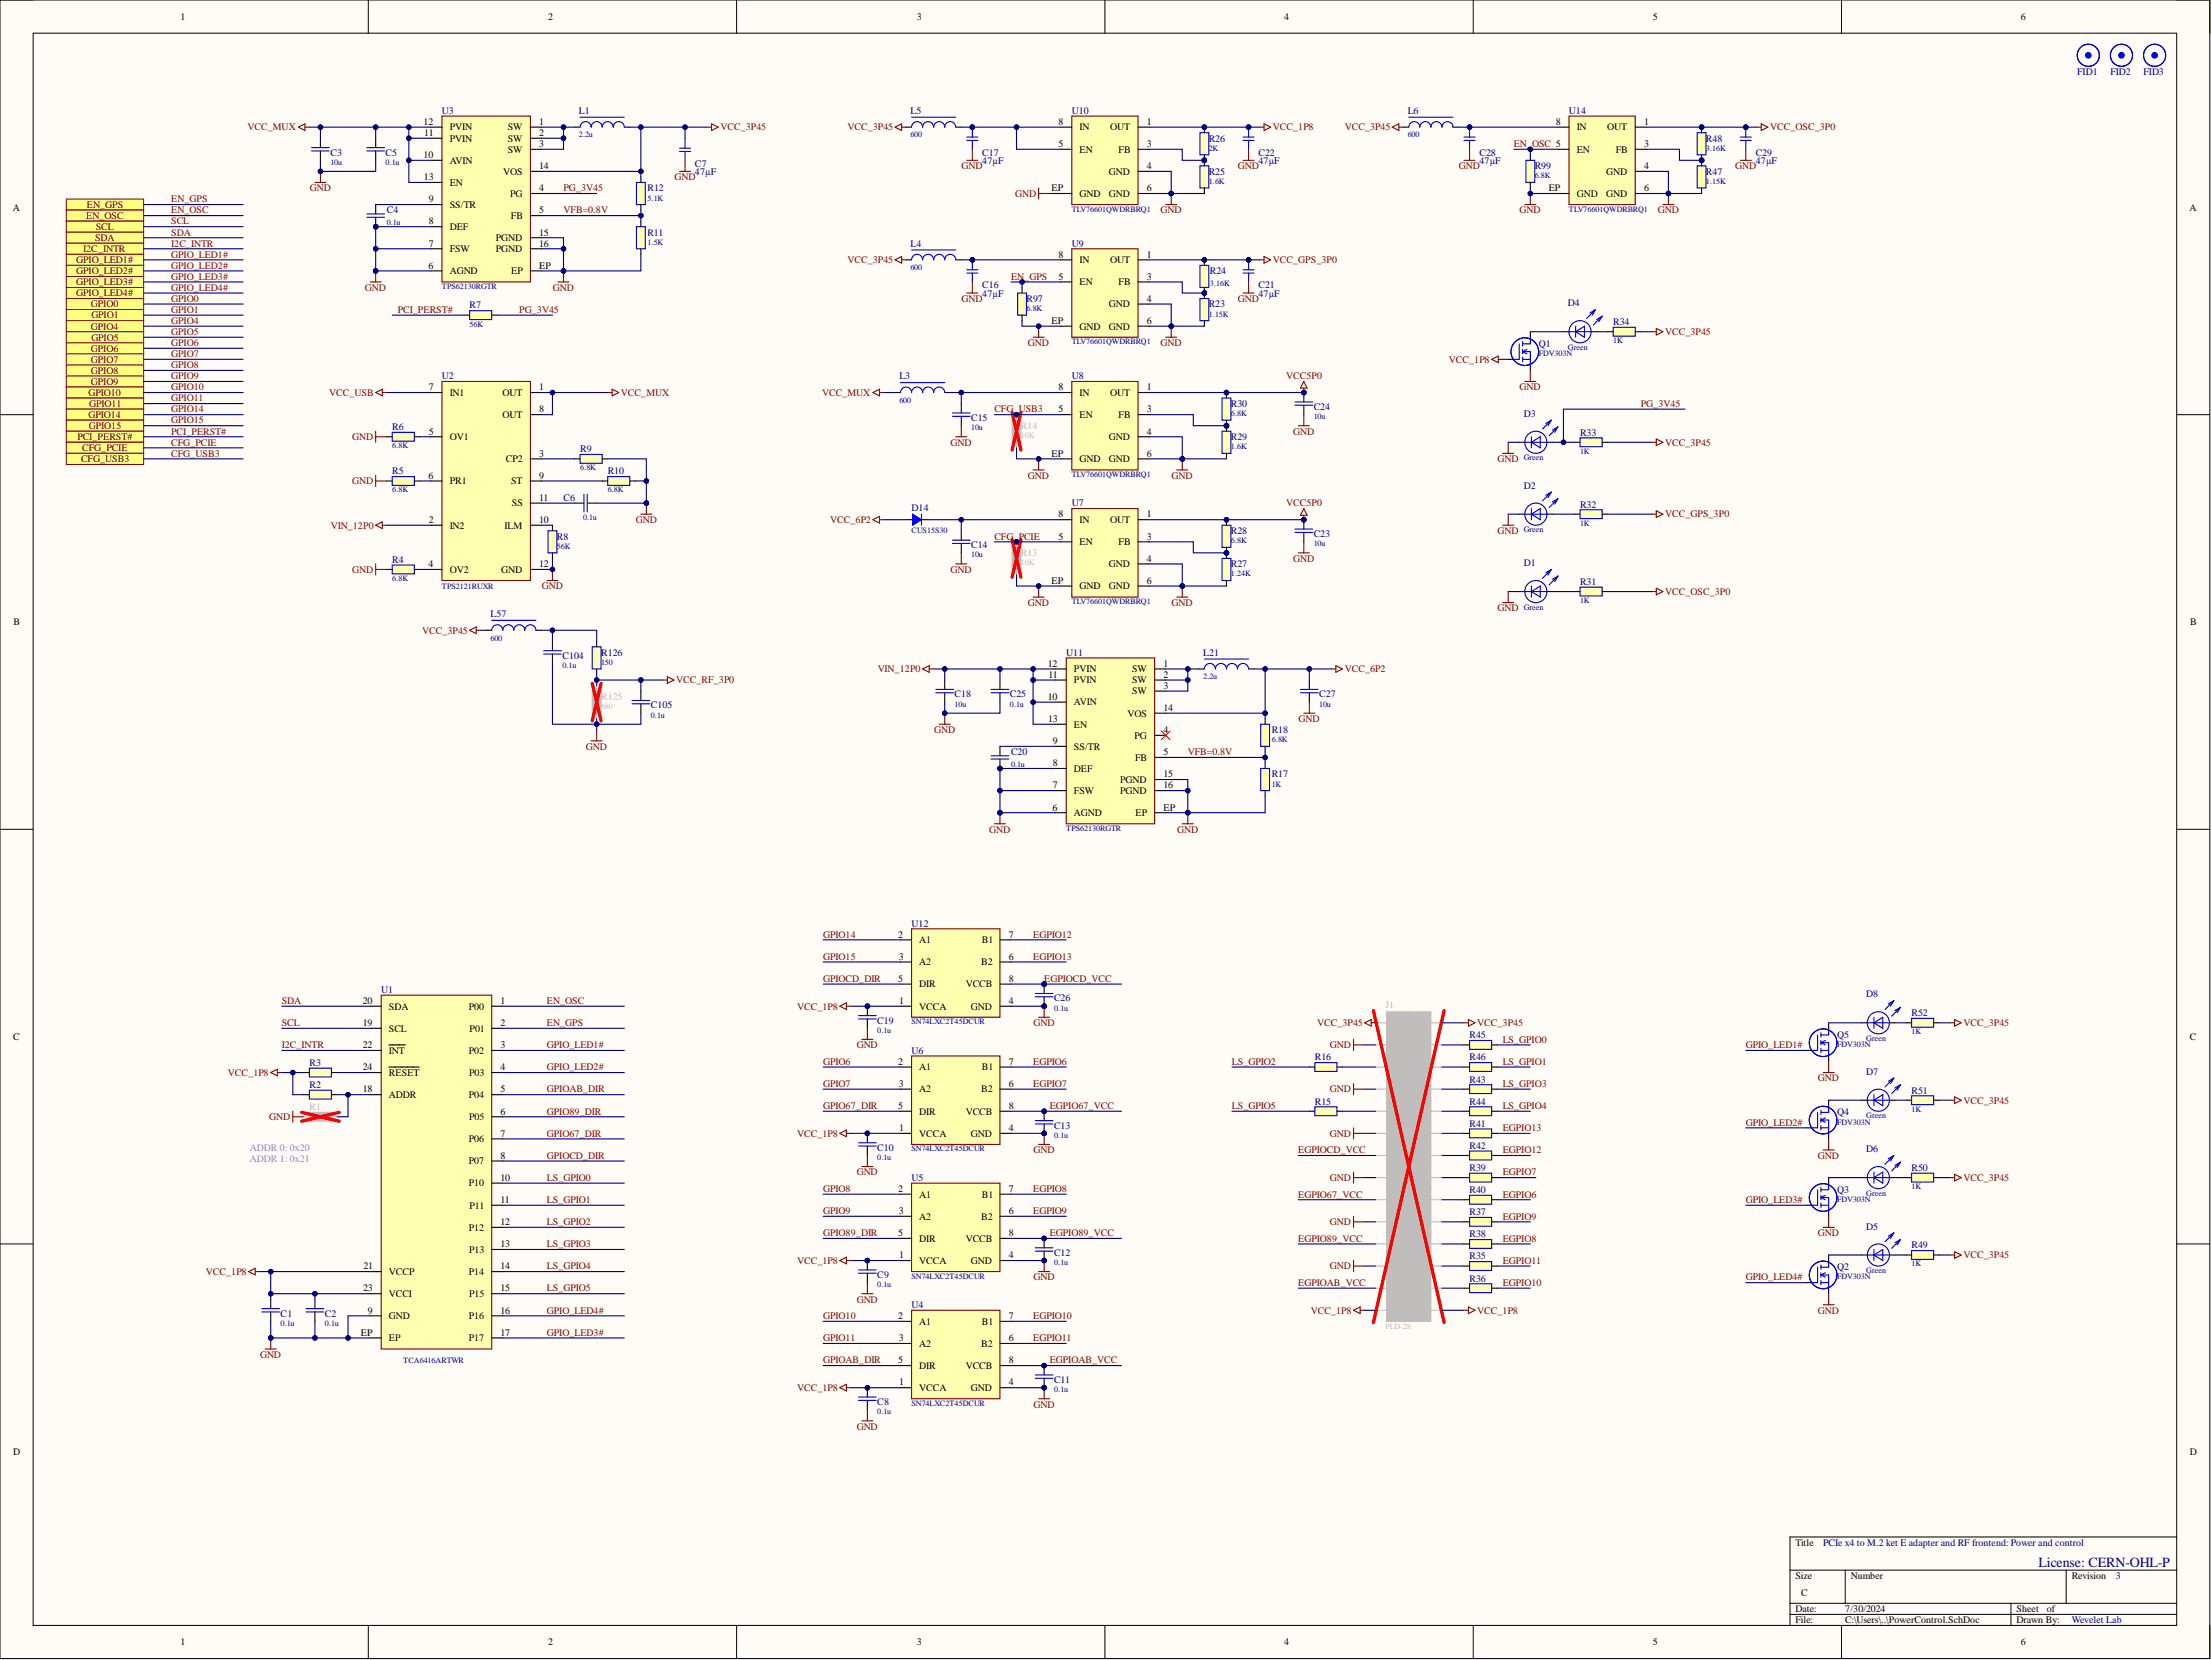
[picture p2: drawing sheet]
<svg xmlns="http://www.w3.org/2000/svg" width="508mm" height="381mm" viewBox="0 0 508 381" stroke-linecap="round" stroke-linejoin="round" font-family="sans-serif">
<defs><g id="words">
<text font-size="3.2" fill="#000080" x="468.1" y="359.7">License: CERN-OHL-P</text>
<g font-size="2.3">
<text x="41.4" y="4.6">1</text>
<text x="125.8" y="4.6">2</text>
<text x="210.5" y="4.6">3</text>
<text x="294.9" y="4.6">4</text>
<text x="379.5" y="4.6">5</text>
<text x="464" y="4.6">6</text>
<text x="97.2" y="28.7">12</text>
<text x="103.3" y="29.9">PVIN</text>
<text x="116.6" y="29.9">SW</text>
<text x="123.8" y="28.7">1</text>
<text x="243" y="28.7">8</text>
<text x="247.9" y="29.9">IN</text>
<text x="254.9" y="29.9">OUT</text>
<text x="263.3" y="28.7">1</text>
<text x="357.2" y="28.7">8</text>
<text x="362" y="29.9">IN</text>
<text x="369" y="29.9">OUT</text>
<text x="377.5" y="28.7">1</text>
<text x="97.4" y="31.2">11</text>
<text x="103.3" y="32.5">PVIN</text>
<text x="116.6" y="32.5">SW</text>
<text x="116.6" y="35">SW</text>
<text x="123.8" y="31.2">2</text>
<text x="123.8" y="33.8">3</text>
<text x="243" y="33.8">5</text>
<text x="247.9" y="35">EN</text>
<text x="256.8" y="35">FB</text>
<text x="263.3" y="33.8">3</text>
<text x="362" y="35">EN</text>
<text x="371" y="35">FB</text>
<text x="377.5" y="33.8">3</text>
<text x="97.2" y="36.3">10</text>
<text x="97.3" y="41.4">13</text>
<text x="103.3" y="37.6">AVIN</text>
<text x="115.5" y="40.1">VOS</text>
<text x="123.8" y="38.8">14</text>
<text x="254.6" y="40.1">GND</text>
<text x="263.3" y="38.8">4</text>
<text x="368.8" y="40.1">GND</text>
<text x="377.5" y="38.8">4</text>
<text x="98.4" y="46.4">9</text>
<text x="103.3" y="42.6">EN</text>
<text x="103.3" y="47.7">SS/TR</text>
<text x="117.1" y="45.2">PG</text>
<text x="123.8" y="43.9">4</text>
<text x="241.4" y="43.9">EP</text>
<text x="247.9" y="45.2">GND</text>
<text x="254.6" y="45.2">GND</text>
<text x="263.3" y="43.9">6</text>
<text x="355.6" y="43.9">EP</text>
<text x="362" y="45.2">GND</text>
<text x="368.8" y="45.2">GND</text>
<text x="377.5" y="43.9">6</text>
<text x="3" y="48.4">A</text>
<text x="98.4" y="51.5">8</text>
<text x="103.3" y="52.8">DEF</text>
<text x="117.3" y="50.2">FB</text>
<text x="123.8" y="49">5</text>
<text x="502.7" y="48.4">A</text>
<text x="98.4" y="56.6">7</text>
<text x="103.3" y="57.9">FSW</text>
<text x="113.8" y="55.3">PGND</text>
<text x="113.8" y="57.9">PGND</text>
<text x="123.8" y="54.1">15</text>
<text x="123.8" y="56.6">16</text>
<text x="243" y="59.1">8</text>
<text x="263.3" y="59.1">1</text>
<text x="98.3" y="61.7">6</text>
<text x="103.3" y="62.9">AGND</text>
<text x="117.4" y="62.9">EP</text>
<text x="123.8" y="61.7">EP</text>
<text x="243" y="64.2">5</text>
<text x="247.9" y="65.5">EN</text>
<text x="247.9" y="60.4">IN</text>
<text x="254.9" y="60.4">OUT</text>
<text x="256.8" y="65.5">FB</text>
<text x="263.3" y="64.2">3</text>
<text x="254.6" y="70.6">GND</text>
<text x="263.3" y="69.3">4</text>
<text x="241.4" y="74.4">EP</text>
<text x="247.9" y="75.6">GND</text>
<text x="254.6" y="75.6">GND</text>
<text x="263.3" y="74.4">6</text>
<text x="98.4" y="89.6">7</text>
<text x="123.8" y="89.6">1</text>
<text x="243" y="89.6">8</text>
<text x="263.3" y="89.6">1</text>
<text x="103.3" y="90.9">IN1</text>
<text x="115.3" y="90.9">OUT</text>
<text x="115.3" y="95.9">OUT</text>
<text x="123.8" y="94.7">8</text>
<text x="243" y="94.7">5</text>
<text x="247.9" y="95.9">EN</text>
<text x="247.9" y="90.9">IN</text>
<text x="254.9" y="90.9">OUT</text>
<text x="256.8" y="95.9">FB</text>
<text x="263.3" y="94.7">3</text>
<text x="98.4" y="99.7">5</text>
<text x="103.3" y="101">OV1</text>
<text x="254.6" y="101">GND</text>
<text x="263.3" y="99.7">4</text>
<text x="116.1" y="106.1">CP2</text>
<text x="123.8" y="104.8">3</text>
<text x="241.4" y="104.8">EP</text>
<text x="247.9" y="106.1">GND</text>
<text x="254.6" y="106.1">GND</text>
<text x="263.3" y="104.8">6</text>
<text x="98.3" y="109.9">6</text>
<text x="103.3" y="111.2">PR1</text>
<text x="117.4" y="111.2">ST</text>
<text x="123.8" y="109.9">9</text>
<text x="117.5" y="116.2">SS</text>
<text x="123.8" y="115">11</text>
<text x="243" y="118.8">8</text>
<text x="263.3" y="118.8">1</text>
<text x="98.4" y="120">2</text>
<text x="103.3" y="121.3">IN2</text>
<text x="115.9" y="121.3">ILM</text>
<text x="123.8" y="120">10</text>
<text x="243" y="123.8">5</text>
<text x="247.9" y="125.1">EN</text>
<text x="247.9" y="120">IN</text>
<text x="254.9" y="120">OUT</text>
<text x="256.8" y="125.1">FB</text>
<text x="263.3" y="123.8">3</text>
<text x="98.3" y="130.2">4</text>
<text x="103.3" y="131.5">OV2</text>
<text x="115.1" y="131.5">GND</text>
<text x="123.8" y="130.2">12</text>
<text x="254.6" y="130.2">GND</text>
<text x="263.3" y="128.9">4</text>
<text x="241.4" y="134">EP</text>
<text x="247.9" y="135.3">GND</text>
<text x="254.6" y="135.3">GND</text>
<text x="263.3" y="134">6</text>
<text x="3.1" y="143.6">B</text>
<text x="502.9" y="143.6">B</text>
<text x="240.6" y="153">12</text>
<text x="240.8" y="155.6">11</text>
<text x="246.6" y="154.3">PVIN</text>
<text x="259.9" y="154.3">SW</text>
<text x="267.1" y="153">1</text>
<text x="267.1" y="155.6">2</text>
<text x="240.6" y="160.6">10</text>
<text x="246.6" y="156.8">PVIN</text>
<text x="246.6" y="161.9">AVIN</text>
<text x="259.9" y="156.8">SW</text>
<text x="259.9" y="159.4">SW</text>
<text x="267.1" y="158.1">3</text>
<text x="240.7" y="165.7">13</text>
<text x="246.6" y="167">EN</text>
<text x="258.8" y="164.5">VOS</text>
<text x="267.1" y="163.2">14</text>
<text x="241.8" y="170.8">9</text>
<text x="246.6" y="172.1">SS/TR</text>
<text x="260.5" y="169.5">PG</text>
<text x="267.1" y="168.3">4</text>
<text x="267.1" y="173.3">5</text>
<text x="241.8" y="175.9">8</text>
<text x="246.6" y="177.1">DEF</text>
<text x="257.2" y="179.7">PGND</text>
<text x="260.6" y="174.6">FB</text>
<text x="267.1" y="178.4">15</text>
<text x="241.8" y="180.9">7</text>
<text x="246.6" y="182.2">FSW</text>
<text x="257.2" y="182.2">PGND</text>
<text x="267.1" y="180.9">16</text>
<text x="241.7" y="186">6</text>
<text x="246.6" y="187.3">AGND</text>
<text x="260.7" y="187.3">EP</text>
<text x="267.1" y="186">EP</text>
<text x="206.3" y="215.2">2</text>
<text x="231.6" y="215.2">7</text>
<text x="206.3" y="220.3">3</text>
<text x="211.1" y="216.5">A1</text>
<text x="211.1" y="221.6">A2</text>
<text x="225.3" y="221.6">B2</text>
<text x="225.4" y="216.5">B1</text>
<text x="231.6" y="220.3">6</text>
<text x="206.3" y="225.4">5</text>
<text x="211.1" y="226.6">DIR</text>
<text x="221.7" y="226.6">VCCB</text>
<text x="231.6" y="225.4">8</text>
<text x="83.3" y="230.4">20</text>
<text x="89.3" y="231.7">SDA</text>
<text x="107.6" y="231.7">P00</text>
<text x="114.9" y="230.4">1</text>
<text x="206.4" y="230.4">1</text>
<text x="211.1" y="231.7">VCCA</text>
<text x="222.9" y="231.7">GND</text>
<text x="231.6" y="230.4">4</text>
<text x="3" y="238.7">C</text>
<text x="83.3" y="235.5">19</text>
<text x="89.3" y="236.8">SCL</text>
<text x="107.8" y="236.8">P01</text>
<text x="114.9" y="235.5">2</text>
<text x="502.8" y="238.7">C</text>
<text x="83.3" y="240.6">22</text>
<text x="83.3" y="245.7">24</text>
<text x="89.3" y="241.9">INT</text>
<text x="107.6" y="241.9">P02</text>
<text x="114.9" y="240.6">3</text>
<text x="114.9" y="245.7">4</text>
<text x="206.3" y="244.4">2</text>
<text x="211.1" y="245.7">A1</text>
<text x="225.4" y="245.7">B1</text>
<text x="231.6" y="244.4">7</text>
<text x="83.3" y="250.7">18</text>
<text x="89.3" y="246.9">RESET</text>
<text x="107.7" y="246.9">P03</text>
<text x="114.9" y="250.7">5</text>
<text x="206.3" y="249.5">3</text>
<text x="211.1" y="250.7">A2</text>
<text x="225.3" y="250.7">B2</text>
<text x="231.6" y="249.5">6</text>
<text x="89.3" y="252">ADDR</text>
<text x="107.6" y="252">P04</text>
<text x="107.7" y="257.1">P05</text>
<text x="114.9" y="255.8">6</text>
<text x="206.3" y="254.5">5</text>
<text x="211.1" y="255.8">DIR</text>
<text x="221.7" y="255.8">VCCB</text>
<text x="231.6" y="254.5">8</text>
<text x="107.6" y="262.2">P06</text>
<text x="114.9" y="260.9">7</text>
<text x="206.4" y="259.6">1</text>
<text x="211.1" y="260.9">VCCA</text>
<text x="222.9" y="260.9">GND</text>
<text x="231.6" y="259.6">4</text>
<text x="107.6" y="267.2">P07</text>
<text x="114.9" y="266">8</text>
<text x="107.6" y="272.3">P10</text>
<text x="114.9" y="271">10</text>
<text x="206.3" y="273.6">2</text>
<text x="211.1" y="274.8">A1</text>
<text x="225.4" y="274.8">B1</text>
<text x="231.6" y="273.6">7</text>
<text x="107.8" y="277.4">P11</text>
<text x="114.9" y="276.1">11</text>
<text x="114.9" y="281.2">12</text>
<text x="206.3" y="278.7">3</text>
<text x="211.1" y="279.9">A2</text>
<text x="225.3" y="279.9">B2</text>
<text x="231.6" y="278.7">6</text>
<text x="107.6" y="282.5">P12</text>
<text x="107.7" y="287.5">P13</text>
<text x="114.9" y="286.3">13</text>
<text x="206.3" y="283.7">5</text>
<text x="211.1" y="285">DIR</text>
<text x="221.7" y="285">VCCB</text>
<text x="231.6" y="283.7">8</text>
<text x="83.5" y="291.3">21</text>
<text x="89.3" y="292.6">VCCP</text>
<text x="107.6" y="292.6">P14</text>
<text x="114.9" y="291.3">14</text>
<text x="206.4" y="288.8">1</text>
<text x="211.1" y="290.1">VCCA</text>
<text x="222.9" y="290.1">GND</text>
<text x="231.6" y="288.8">4</text>
<text x="83.4" y="296.4">23</text>
<text x="89.3" y="297.7">VCCI</text>
<text x="107.7" y="297.7">P15</text>
<text x="114.9" y="296.4">15</text>
<text x="84.5" y="301.5">9</text>
<text x="89.3" y="302.8">GND</text>
<text x="107.6" y="302.8">P16</text>
<text x="114.9" y="301.5">16</text>
<text x="206.3" y="302.8">2</text>
<text x="211.1" y="304">A1</text>
<text x="225.4" y="304">B1</text>
<text x="231.6" y="302.8">7</text>
<text x="82.9" y="306.6">EP</text>
<text x="89.3" y="307.8">EP</text>
<text x="107.6" y="307.8">P17</text>
<text x="114.9" y="306.6">17</text>
<text x="206.3" y="307.8">3</text>
<text x="211.1" y="309.1">A2</text>
<text x="225.3" y="309.1">B2</text>
<text x="231.6" y="307.8">6</text>
<text x="206.3" y="312.9">5</text>
<text x="206.4" y="318">1</text>
<text x="211.1" y="314.2">DIR</text>
<text x="221.7" y="314.2">VCCB</text>
<text x="231.6" y="318">4</text>
<text x="231.6" y="312.9">8</text>
<text x="211.1" y="319.3">VCCA</text>
<text x="222.9" y="319.3">GND</text>
<text x="3" y="333.9">D</text>
<text x="502.8" y="333.9">D</text>
<text x="412.2" y="354.8">Title</text>
<text x="412.2" y="362.4">Size</text>
<text x="424.9" y="362.4">Number</text>
<text x="475.7" y="362.4">Revision</text>
<text x="412.2" y="370">Date:</text>
<text x="413.5" y="366.2">C</text>
<text x="423.7" y="370">7/30/2024</text>
<text x="463" y="370">Sheet</text>
<text x="469.9" y="370">of</text>
<text x="41.4" y="377.6">1</text>
<text x="125.8" y="377.6">2</text>
<text x="210.5" y="377.6">3</text>
<text x="294.9" y="377.6">4</text>
<text x="379.5" y="377.6">5</text>
<text x="412.2" y="372.6">File:</text>
<text x="423.7" y="372.6">C:\Users\..\PowerControl.SchDoc</text>
<text x="463" y="372.6">Drawn By:</text>
<text x="464" y="377.6">6</text>
</g>
<g font-size="2.3" fill="#000080">
<text x="476.9" y="17.3">FID1</text>
<text x="484.5" y="17.3">FID2</text>
<text x="492.2" y="17.3">FID3</text>
<text x="101.5" y="26.1">U3</text>
<text x="132.9" y="26.1">L1</text>
<text x="209" y="26.1">L5</text>
<text x="246.1" y="26.1">U10</text>
<text x="323.2" y="26.1">L6</text>
<text x="360.2" y="26.1">U14</text>
<text x="75.9" y="35.7">C3</text>
<text x="88.5" y="35.7">C5</text>
<text x="225.5" y="35.7">C17</text>
<text x="277.5" y="32.5">R26</text>
<text x="289" y="35.7">C22</text>
<text x="339.7" y="35.7">C28</text>
<text x="391.7" y="32.5">R48</text>
<text x="403.1" y="35.7">C29</text>
<text x="159.6" y="40.3">47µF</text>
<text x="159.6" y="38.2">C7</text>
<text x="225.5" y="37.7">47µF</text>
<text x="277.5" y="40.1">R25</text>
<text x="289" y="37.7">47µF</text>
<text x="339.7" y="37.7">47µF</text>
<text x="352.4" y="38.8">R99</text>
<text x="391.7" y="40.1">R47</text>
<text x="403.1" y="37.7">47µF</text>
<text x="148.7" y="43.9">R12</text>
<text x="88.8" y="49">C4</text>
<text x="148.7" y="54.1">R11</text>
<text x="209" y="56.6">L4</text>
<text x="246.1" y="56.6">U9</text>
<text x="277.8" y="62.9">R24</text>
<text x="107.8" y="70.8">R7</text>
<text x="225.5" y="68.2">47µF</text>
<text x="225.5" y="66.2">C16</text>
<text x="235.7" y="69.3">R97</text>
<text x="277.5" y="70.6">R23</text>
<text x="289" y="68.2">47µF</text>
<text x="289" y="66.2">C21</text>
<text x="360" y="70.3">D4</text>
<text x="370.4" y="74.6">R34</text>
<text x="353.3" y="79.6">Q1</text>
<text x="101.5" y="87">U2</text>
<text x="206.5" y="87">L3</text>
<text x="246.1" y="87">U8</text>
<text x="282.6" y="93.4">R30</text>
<text x="301.6" y="94.1">C24</text>
<text x="349.8" y="95.7">D3</text>
<text x="90.1" y="98.7">R6</text>
<text x="223" y="96.6">C15</text>
<text x="282.6" y="101">R29</text>
<text x="362.8" y="100">R33</text>
<text x="133.2" y="103.8">R9</text>
<text x="90.1" y="108.9">R5</text>
<text x="139.5" y="108.9">R10</text>
<text x="349.8" y="112.2">D2</text>
<text x="129.4" y="115">C6</text>
<text x="209.3" y="117.2">D14</text>
<text x="246.1" y="116.2">U7</text>
<text x="362.8" y="116.5">R32</text>
<text x="127.9" y="123.8">R8</text>
<text x="223" y="125.8">C14</text>
<text x="282.6" y="122.6">R28</text>
<text x="301.6" y="123.3">C23</text>
<text x="90.1" y="129.2">R4</text>
<text x="282.6" y="130.2">R27</text>
<text x="349.8" y="129.9">D1</text>
<text x="362.8" y="134.3">R31</text>
<text x="112.6" y="141.6">L57</text>
<text x="129.1" y="151.2">C104</text>
<text x="138" y="150.5">R126</text>
<text x="244.8" y="150.5">U11</text>
<text x="276.3" y="150.5">L21</text>
<text x="219.2" y="160.1">C18</text>
<text x="231.9" y="160.1">C25</text>
<text x="302.9" y="160.1">C27</text>
<text x="149.4" y="162.6">C105</text>
<text x="232.1" y="173.3">C20</text>
<text x="292" y="168.3">R18</text>
<text x="292" y="178.4">R17</text>
<text x="209.3" y="212.7">U12</text>
<text x="87.5" y="227.9">U1</text>
<text x="242" y="229.8">C26</text>
<text x="428.5" y="228.9">D8</text>
<text x="438.9" y="233.2">R52</text>
<text x="201.4" y="234.9">C19</text>
<text x="337.4" y="238.3">R45</text>
<text x="421.8" y="238.2">Q5</text>
<text x="71" y="244.6">R3</text>
<text x="209.3" y="241.9">U6</text>
<text x="301.9" y="243.4">R16</text>
<text x="337.4" y="243.4">R46</text>
<text x="71" y="249.7">R2</text>
<text x="337.4" y="248.5">R43</text>
<text x="428.5" y="246.7">D7</text>
<text x="438.9" y="251">R51</text>
<text x="301.9" y="253.5">R15</text>
<text x="337.4" y="253.5">R44</text>
<text x="421.8" y="256">Q4</text>
<text x="242" y="259">C13</text>
<text x="337.4" y="263.7">R42</text>
<text x="337.4" y="258.6">R41</text>
<text x="201.4" y="264.1">C10</text>
<text x="337.4" y="268.8">R39</text>
<text x="428.5" y="264.4">D6</text>
<text x="438.9" y="268.8">R50</text>
<text x="209.3" y="271">U5</text>
<text x="337.4" y="273.8">R40</text>
<text x="421.8" y="273.7">Q3</text>
<text x="337.4" y="278.9">R37</text>
<text x="337.4" y="284">R38</text>
<text x="428.5" y="282.2">D5</text>
<text x="438.9" y="286.5">R49</text>
<text x="201.4" y="293.3">C9</text>
<text x="242" y="288.2">C12</text>
<text x="337.4" y="289.1">R35</text>
<text x="421.8" y="291.5">Q2</text>
<text x="337.4" y="294.1">R36</text>
<text x="64.4" y="302.2">C1</text>
<text x="74.6" y="302.2">C2</text>
<text x="209.3" y="300.2">U4</text>
<text x="242" y="317.4">C11</text>
<text x="201.4" y="322.5">C8</text>
<text x="418.6" y="354.8">PCIe x4 to M.2 ket E adapter and RF frontend:Power and control</text>
<text x="485.8" y="362.4">3</text>
<text x="475.7" y="372.6">Wevelet Lab</text>
</g>
<g font-size="2.3" fill="#800000">
<text x="56.8" y="29.9">VCC_MUX</text>
<text x="165.4" y="29.9">VCC_3P45</text>
<text x="194.6" y="29.9">VCC_3P45</text>
<text x="292.3" y="29.9">VCC_1P8</text>
<text x="308.7" y="29.9">VCC_3P45</text>
<text x="406.4" y="29.9">VCC_OSC_3P0</text>
<text x="347.6" y="33.8">EN_OSC 5</text>
<text x="154.8" y="41.4">GND</text>
<text x="220.8" y="38.8">GND</text>
<text x="284.2" y="38.8">GND</text>
<text x="335" y="38.8">GND</text>
<text x="398.4" y="38.8">GND</text>
<text x="20" y="47.7">EN_GPS</text>
<text x="39.3" y="46.4">EN_GPS</text>
<text x="71.1" y="43.9">GND</text>
<text x="129.4" y="43.9">PG_3V45</text>
<text x="233.1" y="45.2">GND</text>
<text x="19.8" y="50.2">EN_OSC</text>
<text x="22" y="52.8">SCL</text>
<text x="39.3" y="49">EN_OSC</text>
<text x="39.3" y="51.5">SCL</text>
<text x="129.4" y="49">VFB=0.8V</text>
<text x="266.5" y="49">GND</text>
<text x="348.9" y="49">GND</text>
<text x="380.6" y="49">GND</text>
<text x="19.1" y="57.9">I2C_INTR</text>
<text x="21.8" y="55.3">SDA</text>
<text x="39.3" y="54.1">SDA</text>
<text x="39.3" y="56.6">I2C_INTR</text>
<text x="39.3" y="59.1">GPIO_LED1#</text>
<text x="17.5" y="60.4">GPIO_LED1#</text>
<text x="17.5" y="62.9">GPIO_LED2#</text>
<text x="17.5" y="65.5">GPIO_LED3#</text>
<text x="39.3" y="61.7">GPIO_LED2#</text>
<text x="39.3" y="64.2">GPIO_LED3#</text>
<text x="194.6" y="60.4">VCC_3P45</text>
<text x="232.1" y="64.2">EN_GPS</text>
<text x="292.3" y="60.4">VCC_GPS_3P0</text>
<text x="17.5" y="68">GPIO_LED4#</text>
<text x="20.9" y="70.6">GPIO0</text>
<text x="39.3" y="71.8">GPIO1</text>
<text x="39.3" y="69.3">GPIO0</text>
<text x="39.3" y="66.7">GPIO_LED4#</text>
<text x="83.8" y="66.7">GND</text>
<text x="91.3" y="71.8">PCI_PERST#</text>
<text x="119.2" y="71.8">PG_3V45</text>
<text x="126.9" y="66.7">GND</text>
<text x="220.8" y="69.3">GND</text>
<text x="284.2" y="69.3">GND</text>
<text x="20.9" y="75.6">GPIO4</text>
<text x="21" y="73.1">GPIO1</text>
<text x="39.3" y="76.9">GPIO5</text>
<text x="39.3" y="74.4">GPIO4</text>
<text x="382.3" y="76.9">VCC_3P45</text>
<text x="20.9" y="80.7">GPIO6</text>
<text x="20.9" y="83.2">GPIO7</text>
<text x="21" y="78.2">GPIO5</text>
<text x="39.3" y="79.4">GPIO6</text>
<text x="39.3" y="82">GPIO7</text>
<text x="236" y="79.4">GND</text>
<text x="266.5" y="79.4">GND</text>
<text x="332.7" y="83.2">VCC_1P8</text>
<text x="20.9" y="85.8">GPIO8</text>
<text x="20.9" y="88.3">GPIO9</text>
<text x="39.3" y="84.5">GPIO8</text>
<text x="39.3" y="87">GPIO9</text>
<text x="39.3" y="89.6">GPIO10</text>
<text x="295.3" y="87">VCC5P0</text>
<text x="348.9" y="89.6">GND</text>
<text x="20.3" y="90.9">GPIO10</text>
<text x="20.3" y="95.9">GPIO14</text>
<text x="20.5" y="93.4">GPIO11</text>
<text x="39.3" y="92.1">GPIO11</text>
<text x="39.3" y="94.7">GPIO14</text>
<text x="75.6" y="90.9">VCC_USB</text>
<text x="142.6" y="90.9">VCC_MUX</text>
<text x="188.7" y="90.9">VCC_MUX</text>
<text x="228.3" y="94.7">CFG_USB3</text>
<text x="376.7" y="93.4">PG_3V45</text>
<text x="17.8" y="101">PCI_PERST#</text>
<text x="20.4" y="98.5">GPIO15</text>
<text x="39.3" y="97.2">GPIO15</text>
<text x="39.3" y="99.7">PCI_PERST#</text>
<text x="80.8" y="101">GND</text>
<text x="296.9" y="99.7">GND</text>
<text x="18.6" y="106.1">CFG_USB3</text>
<text x="18.9" y="103.5">CFG_PCIE</text>
<text x="39.3" y="104.8">CFG_USB3</text>
<text x="39.3" y="102.3">CFG_PCIE</text>
<text x="218.3" y="102.3">GND</text>
<text x="343.8" y="106.1">GND</text>
<text x="382.3" y="102.3">VCC_3P45</text>
<text x="80.8" y="111.2">GND</text>
<text x="236" y="109.9">GND</text>
<text x="269" y="109.9">GND</text>
<text x="295.3" y="116.2">VCC5P0</text>
<text x="382.3" y="118.8">VCC_GPS_3P0</text>
<text x="75.9" y="121.3">VIN_12P0</text>
<text x="146" y="120">GND</text>
<text x="190.6" y="120">VCC_6P2</text>
<text x="228.3" y="123.8">CFG_PCIE</text>
<text x="343.8" y="122.6">GND</text>
<text x="80.8" y="131.5">GND</text>
<text x="218.3" y="131.5">GND</text>
<text x="296.9" y="128.9">GND</text>
<text x="124.4" y="135.3">GND</text>
<text x="382.3" y="136.5">VCC_OSC_3P0</text>
<text x="236" y="139.1">GND</text>
<text x="269" y="139.1">GND</text>
<text x="343.8" y="140.3">GND</text>
<text x="96.9" y="145.4">VCC_3P45</text>
<text x="201.5" y="154.3">VIN_12P0</text>
<text x="308.7" y="154.3">VCC_6P2</text>
<text x="155.3" y="156.8">VCC_RF_3P0</text>
<text x="298.2" y="165.7">GND</text>
<text x="134.5" y="172.1">GND</text>
<text x="214.5" y="168.3">GND</text>
<text x="272.7" y="173.3">VFB=0.8V</text>
<text x="227.1" y="191.1">GND</text>
<text x="270.3" y="191.1">GND</text>
<text x="189" y="215.2">GPIO14</text>
<text x="237.2" y="215.2">EGPIO12</text>
<text x="189" y="220.3">GPIO15</text>
<text x="237.2" y="220.3">EGPIO13</text>
<text x="189" y="225.4">GPIOCD_DIR</text>
<text x="239.7" y="225.4">EGPIOCD_VCC</text>
<text x="64.7" y="230.4">SDA</text>
<text x="125.6" y="230.4">EN_OSC</text>
<text x="183" y="231.7">VCC_1P8</text>
<text x="64.7" y="235.5">SCL</text>
<text x="125.6" y="235.5">EN_GPS</text>
<text x="237.3" y="235.5">GND</text>
<text x="302.4" y="235.5">VCC_3P45</text>
<text x="339.2" y="235.5">VCC_3P45</text>
<text x="345" y="239.3">LS_GPIO0</text>
<text x="450.8" y="235.5">VCC_3P45</text>
<text x="64.7" y="240.6">I2C_INTR</text>
<text x="125.6" y="240.6">GPIO_LED1#</text>
<text x="125.6" y="245.7">GPIO_LED2#</text>
<text x="189" y="244.4">GPIO6</text>
<text x="196.7" y="240.6">GND</text>
<text x="237.2" y="244.4">EGPIO6</text>
<text x="282.9" y="244.4">LS_GPIO2</text>
<text x="305.4" y="240.6">GND</text>
<text x="345" y="244.4">LS_GPIO1</text>
<text x="400.8" y="240.6">GPIO_LED1#</text>
<text x="52.3" y="246.9">VCC_1P8</text>
<text x="125.6" y="250.7">GPIOAB_DIR</text>
<text x="189" y="249.5">GPIO7</text>
<text x="237.2" y="249.5">EGPIO7</text>
<text x="305.4" y="250.7">GND</text>
<text x="345" y="249.5">LS_GPIO3</text>
<text x="417.4" y="248.2">GND</text>
<text x="61.8" y="257.1">GND</text>
<text x="125.6" y="255.8">GPIO89_DIR</text>
<text x="189" y="254.5">GPIO67_DIR</text>
<text x="241" y="254.5">EGPIO67_VCC</text>
<text x="282.9" y="254.5">LS_GPIO5</text>
<text x="345" y="254.5">LS_GPIO4</text>
<text x="450.8" y="253.3">VCC_3P45</text>
<text x="125.6" y="260.9">GPIO67_DIR</text>
<text x="183" y="260.9">VCC_1P8</text>
<text x="305.4" y="260.9">GND</text>
<text x="345" y="259.6">EGPIO13</text>
<text x="400.8" y="258.4">GPIO_LED2#</text>
<text x="125.6" y="266">GPIOCD_DIR</text>
<text x="196.7" y="269.8">GND</text>
<text x="237.3" y="264.7">GND</text>
<text x="298.1" y="264.7">EGPIOCD_VCC</text>
<text x="345" y="269.8">EGPIO7</text>
<text x="345" y="264.7">EGPIO12</text>
<text x="417.4" y="266">GND</text>
<text x="125.6" y="271">LS_GPIO0</text>
<text x="189" y="273.6">GPIO8</text>
<text x="237.2" y="273.6">EGPIO8</text>
<text x="298.1" y="274.8">EGPIO67_VCC</text>
<text x="305.4" y="271">GND</text>
<text x="345" y="274.8">EGPIO6</text>
<text x="450.8" y="271">VCC_3P45</text>
<text x="125.6" y="281.2">LS_GPIO2</text>
<text x="125.6" y="276.1">LS_GPIO1</text>
<text x="189" y="278.7">GPIO9</text>
<text x="237.2" y="278.7">EGPIO9</text>
<text x="305.4" y="281.2">GND</text>
<text x="345" y="279.9">EGPIO9</text>
<text x="400.8" y="276.1">GPIO_LED3#</text>
<text x="125.6" y="286.3">LS_GPIO3</text>
<text x="189" y="283.7">GPIO89_DIR</text>
<text x="241" y="283.7">EGPIO89_VCC</text>
<text x="298.1" y="285">EGPIO89_VCC</text>
<text x="345" y="285">EGPIO8</text>
<text x="417.4" y="283.7">GND</text>
<text x="47.3" y="292.6">VCC_1P8</text>
<text x="125.6" y="291.3">LS_GPIO4</text>
<text x="183" y="290.1">VCC_1P8</text>
<text x="237.3" y="293.9">GND</text>
<text x="305.4" y="291.3">GND</text>
<text x="345" y="290.1">EGPIO11</text>
<text x="400.8" y="293.9">GPIO_LED4#</text>
<text x="450.8" y="288.8">VCC_3P45</text>
<text x="125.6" y="296.4">LS_GPIO5</text>
<text x="196.7" y="299">GND</text>
<text x="298.1" y="295.2">EGPIOAB_VCC</text>
<text x="345" y="295.2">EGPIO10</text>
<text x="125.6" y="301.5">GPIO_LED4#</text>
<text x="189" y="302.8">GPIO10</text>
<text x="237.2" y="302.8">EGPIO10</text>
<text x="301" y="301.5">VCC_1P8</text>
<text x="339.2" y="301.5">VCC_1P8</text>
<text x="417.4" y="301.5">GND</text>
<text x="59.7" y="311.6">GND</text>
<text x="125.6" y="306.6">GPIO_LED3#</text>
<text x="189" y="307.8">GPIO11</text>
<text x="237.2" y="307.8">EGPIO11</text>
<text x="189" y="312.9">GPIOAB_DIR</text>
<text x="241" y="312.9">EGPIOAB_VCC</text>
<text x="183" y="319.3">VCC_1P8</text>
<text x="237.3" y="323.1">GND</text>
<text x="196.7" y="328.1">GND</text>
</g>
<g font-size="2.3" fill="#bfbebc">
<text x="234.4" y="98.5">R14</text>
<text x="234.4" y="127.7">R13</text>
<text x="138" y="160.6">R125</text>
<text x="318.1" y="231.5">J1</text>
<text x="320.2" y="250.7">7</text>
<text x="325.7" y="250.7">8</text>
<text x="71" y="254.8">R1</text>
<text x="320.2" y="255.8">9</text>
<text x="324.6" y="255.8">10</text>
<text x="320.2" y="260.9">11</text>
<text x="324.6" y="260.9">12</text>
<text x="320.2" y="266">13</text>
<text x="324.6" y="266">14</text>
<text x="320.2" y="271">15</text>
<text x="324.6" y="271">16</text>
<text x="320.2" y="276.1">17</text>
<text x="320.2" y="281.2">19</text>
<text x="324.6" y="276.1">18</text>
<text x="324.6" y="281.2">20</text>
<text x="320.2" y="286.3">21</text>
<text x="324.6" y="286.3">22</text>
</g>
<g font-size="2.3" fill="#f0f">
<text x="57.3" y="264.2">ADDR 0: 0x20</text>
<text x="57.3" y="266.7">ADDR 1: 0x21</text>
</g>
<g font-size="1.9" fill="#000080">
<text x="132.9" y="31.6">2.2u</text>
<text x="209" y="31.6">600</text>
<text x="277.5" y="34.6">2K</text>
<text x="323.2" y="31.6">600</text>
<text x="391.7" y="34.6">3.16K</text>
<text x="75.9" y="37.8">10u</text>
<text x="88.5" y="37.8">0.1u</text>
<text x="352.4" y="40.9">6.8K</text>
<text x="148.7" y="46">5.1K</text>
<text x="277.5" y="42.2">1.6K</text>
<text x="391.7" y="42.2">1.15K</text>
<text x="88.8" y="51.6">0.1u</text>
<text x="246.1" y="48.6">TLV76601QWDRBRQ1</text>
<text x="360.2" y="48.6">TLV76601QWDRBRQ1</text>
<text x="148.7" y="56.2">1.5K</text>
<text x="209" y="62">600</text>
<text x="277.8" y="65.6">3.16K</text>
<text x="101.5" y="66.3">TPS62130RGTR</text>
<text x="235.7" y="71.4">6.8K</text>
<text x="107.8" y="75">56K</text>
<text x="277.5" y="72.7">1.15K</text>
<text x="246.1" y="79">TLV76601QWDRBRQ1</text>
<text x="353.3" y="81.7">FDV303N</text>
<text x="360" y="80.3">Green</text>
<text x="370.4" y="78.8">1K</text>
<text x="206.5" y="92.5">600</text>
<text x="282.6" y="95.5">6.8K</text>
<text x="223" y="98.7">10u</text>
<text x="301.6" y="96.2">10u</text>
<text x="90.1" y="102.9">6.8K</text>
<text x="133.2" y="107.9">6.8K</text>
<text x="282.6" y="103.1">1.6K</text>
<text x="349.8" y="105.7">Green</text>
<text x="362.8" y="104.1">1K</text>
<text x="90.1" y="113">6.8K</text>
<text x="139.5" y="113">6.8K</text>
<text x="246.1" y="109.5">TLV76601QWDRBRQ1</text>
<text x="133.9" y="119.4">0.1u</text>
<text x="127.9" y="126">56K</text>
<text x="209.3" y="122.4">CUS15S30</text>
<text x="282.6" y="124.7">6.8K</text>
<text x="301.6" y="125.4">10u</text>
<text x="349.8" y="122.2">Green</text>
<text x="362.8" y="120.6">1K</text>
<text x="223" y="127.9">10u</text>
<text x="90.1" y="133.3">6.8K</text>
<text x="101.5" y="135.1">TPS2121RUXR</text>
<text x="282.6" y="132.3">1.24K</text>
<text x="246.1" y="138.7">TLV76601QWDRBRQ1</text>
<text x="349.8" y="139.9">Green</text>
<text x="362.8" y="138.4">1K</text>
<text x="112.6" y="147">600</text>
<text x="129.1" y="153.3">0.1u</text>
<text x="138" y="152.6">150</text>
<text x="276.3" y="155.9">2.2u</text>
<text x="149.4" y="164.7">0.1u</text>
<text x="219.2" y="162.2">10u</text>
<text x="231.9" y="162.2">0.1u</text>
<text x="302.9" y="162.2">10u</text>
<text x="292" y="170.4">6.8K</text>
<text x="232.1" y="176">0.1u</text>
<text x="292" y="180.5">1K</text>
<text x="244.8" y="190.7">TPS62130RGTR</text>
<text x="242" y="232">0.1u</text>
<text x="201.4" y="237">0.1u</text>
<text x="209.3" y="235.1">SN74LXC2T45DCUR</text>
<text x="428.5" y="238.9">Green</text>
<text x="438.9" y="237.4">1K</text>
<text x="303.6" y="245.5">33</text>
<text x="339.1" y="245.5">33</text>
<text x="339.1" y="240.4">33</text>
<text x="421.8" y="240.3">FDV303N</text>
<text x="71.8" y="246.8">6.8K</text>
<text x="72.7" y="251.8">33</text>
<text x="339.1" y="250.6">33</text>
<text x="303.6" y="255.6">33</text>
<text x="339.1" y="255.6">33</text>
<text x="428.5" y="256.7">Green</text>
<text x="438.9" y="255.1">1K</text>
<text x="242" y="261.1">0.1u</text>
<text x="339.1" y="260.7">33</text>
<text x="421.8" y="258.1">FDV303N</text>
<text x="201.4" y="266.2">0.1u</text>
<text x="209.3" y="264.3">SN74LXC2T45DCUR</text>
<text x="339.1" y="265.8">33</text>
<text x="339.1" y="275.9">33</text>
<text x="339.1" y="270.9">33</text>
<text x="421.8" y="275.9">FDV303N</text>
<text x="428.5" y="274.4">Green</text>
<text x="438.9" y="272.9">1K</text>
<text x="339.1" y="281">33</text>
<text x="339.1" y="286.1">33</text>
<text x="209.3" y="293.5">SN74LXC2T45DCUR</text>
<text x="242" y="290.3">0.1u</text>
<text x="339.1" y="291.2">33</text>
<text x="421.8" y="293.6">FDV303N</text>
<text x="428.5" y="292.2">Green</text>
<text x="438.9" y="290.7">1K</text>
<text x="201.4" y="295.4">0.1u</text>
<text x="339.1" y="296.3">33</text>
<text x="64.4" y="304.3">0.1u</text>
<text x="74.6" y="304.3">0.1u</text>
<text x="92.6" y="312.7">TCA6416ARTWR</text>
<text x="209.3" y="322.6">SN74LXC2T45DCUR</text>
<text x="242" y="319.5">0.1u</text>
<text x="201.4" y="324.6">0.1u</text>
</g>
<g font-size="1.9" fill="#bfbebc">
<text x="234.4" y="100.6">10K</text>
<text x="234.4" y="129.8">10K</text>
<text x="138" y="162.8">680</text>
<text x="71.8" y="256.9">DNP</text>
<text x="318.1" y="305.1">PLD-28</text>
</g>
</g></defs>
<path d="M0 0h507.4v380.7h-507.4z" fill-rule="evenodd" fill="#fffcf8"/>
<path d="M0 0h507.4v380.7h-507.4z" fill="none" stroke="#000" stroke-width=".23"/>
<path d="M7.6 7.6h492.2v365.5h-492.2z" fill-rule="evenodd" fill="#fffcf8"/>
<g fill="none" stroke="#000" stroke-width=".23">
<path d="M0 0h7.6M84.6 0v7.6M169.1 0v7.6M253.7 0v7.6M338.3 0v7.6M422.8 0v7.6M499.8 0h7.6v7.6M7.6 7.6h492.2v365.5h-492.2zM0 95.2h7.6M499.8 95.2h7.6M0 190.3h7.6M499.8 190.3h7.6"/>
<path d="M0 285.5h7.6M499.8 285.5h7.6M499.8 352.8h-88.8v20.3M84.6 373.1v7.6M169.1 373.1v7.6M253.7 373.1v7.6M338.3 373.1v7.6M411 360.4h88.8M411 368h88.8M411 370.5h88.8M422.8 373.1v7.6M423.7 360.4v7.6"/>
<path d="M461.7 368v5.1M474.4 360.4v7.6M507.4 373.1v7.6"/>
</g>
<path d="M73.6 31.7v2.2M73.6 34.6v2.2M86.3 31.7v2.2M86.3 34.6v2.2" fill="none" stroke="#000" stroke-width=".25"/>
<path d="M71.5 34.6h4.1M71.5 33.9h4.1M84.2 34.6h4.1M84.2 33.9h4.1" fill="none" stroke="#00f" stroke-width=".25"/>
<circle cx="86.3" cy="52" r=".51" fill="#000080"/>
<circle cx="86.3" cy="52" r=".51" fill="none" stroke="#000080" stroke-width=".23"/>
<path d="M86.3 47v2.1M86.3 49.9v2.1" fill="none" stroke="#000" stroke-width=".25"/>
<circle cx="86.3" cy="52" r=".51" fill="#000080"/>
<circle cx="86.3" cy="52" r=".51" fill="none" stroke="#000080" stroke-width=".23"/>
<path d="M84.2 49.9h4.1M84.2 49.1h4.1" fill="none" stroke="#00f" stroke-width=".25"/>
<path d="M101.5 26.6h20.3v38.1h-20.3z" fill-rule="evenodd" fill="#ffffb0"/>
<path d="M101.5 26.6h20.3v38.1h-20.3zM85 64.7h2.5M86.3 62.2v2.5" fill="none" stroke="#800000" stroke-width=".25"/>
<g fill="none" stroke="#000" stroke-width=".25">
<path d="M98.9 29.2h2.6M98.9 31.7h2.6M98.9 36.8h2.6M121.8 29.2h2.5M121.8 39.3h2.5M121.8 31.7h2.5M121.8 34.3h2.5M98.9 52h2.6M98.9 41.9h2.6M98.9 47h2.6M98.9 57.1h2.6M121.8 44.4h2.5"/>
<path d="M121.8 49.5h2.5M121.8 54.6h2.5M121.8 57.1h2.5M98.9 62.2h2.6M121.8 62.2h2.5"/>
</g>
<circle cx="86.3" cy="62.2" r=".51" fill="#000080"/>
<circle cx="86.3" cy="62.2" r=".51" fill="none" stroke="#000080" stroke-width=".23"/>
<path d="M73.6 39.3v2.6M72.3 41.9h2.5" fill="none" stroke="#800000" stroke-width=".25"/>
<circle cx="73.6" cy="39.3" r=".51" fill="#000080"/>
<circle cx="73.6" cy="39.3" r=".51" fill="none" stroke="#000080" stroke-width=".23"/>
<path d="M86.3 90.1l1.5-.8v1.6zM87.8 90.1h1M86.3 120.5l1.5-.7v1.5zM87.8 120.5h1" fill="none" stroke="#800000" stroke-width=".25"/>
<path d="M131.9 29.2h1.3M143.3 29.2h1.3" fill="none" stroke="#000" stroke-width=".25"/>
<path d="M133.2 29.2a1.27 1.27 0 0 1 1.3-1.3 1.27 1.27 0 0 1 1.2 1.3 1.27 1.27 0 0 1 1.3-1.3 1.27 1.27 0 0 1 1.3 1.3 1.27 1.27 0 0 1 1.2-1.3 1.27 1.27 0 0 1 1.3 1.3 1.27 1.27 0 0 1 1.3-1.3 1.27 1.27 0 0 1 1.2 1.3M133.2 26.9h10.1" fill="none" stroke="#00f" stroke-width=".25"/>
<path d="M146.1 41.9h2.1v5.1h-2.1z" fill-rule="evenodd" fill="#ffffb0"/>
<path d="M146.1 41.9h2.1v5.1h-2.1z" fill="none" stroke="#00f" stroke-width=".25"/>
<path d="M147.1 40.6v1.3M147.1 47v1.2" fill="none" stroke="#000" stroke-width=".25"/>
<path d="M146.1 52h2.1v5.1h-2.1z" fill-rule="evenodd" fill="#ffffb0"/>
<path d="M156 34.8h2.6M156 34h2.6M157.3 31.7v2.3M157.3 34.8v2M146.1 52h2.1v5.1h-2.1z" fill="none" stroke="#00f" stroke-width=".25"/>
<path d="M147.1 50.8v1.2M147.1 57.1v1.3" fill="none" stroke="#000" stroke-width=".25"/>
<path d="M128.1 64.7h2.6M129.4 62.2v2.5" fill="none" stroke="#800000" stroke-width=".25"/>
<circle cx="129.4" cy="62.2" r=".51" fill="#000080"/>
<circle cx="129.4" cy="62.2" r=".51" fill="none" stroke="#000080" stroke-width=".23"/>
<path d="M156 39.3h2.6M157.3 36.8v2.5" fill="none" stroke="#800000" stroke-width=".25"/>
<path d="M107.8 71.3h5.1v2h-5.1z" fill-rule="evenodd" fill="#ffffb0"/>
<g fill="none" stroke="#00f" stroke-width=".25">
<path d="M107.8 71.3h5.1v2h-5.1zM356.2 96.4l-1.3 .8M356.2 96.4l-.8 1.3M356.2 96.4l-2 2.1M357.7 98l-1.3 .7M357.7 98l-.8 1.2M357.7 98l-2 2M350.1 101.5h5.1M351.6 100.2v2.6M351.6 101.5l2-1.3v2.6z"/>
<circle cx="352.6" cy="101.5" r="2.54"/>
</g>
<path d="M106.6 72.3h1.2M112.9 72.3h1.3M348.8 101.5h1.3M355.2 101.5h1.2" fill="none" stroke="#000" stroke-width=".25"/>
<path d="M362.8 100.5h5.1v2h-5.1z" fill-rule="evenodd" fill="#ffffb0"/>
<g fill="none" stroke="#00f" stroke-width=".25">
<path d="M350.1 118h5.1M351.6 116.7v2.6M351.6 118l2-1.3v2.6zM356.2 112.9l-1.3 .8M356.2 112.9l-.8 1.3M356.2 112.9l-2 2.1M357.7 114.5l-1.3 .7M357.7 114.5l-.8 1.2M357.7 114.5l-2 2M362.8 100.5h5.1v2h-5.1z"/>
<circle cx="352.6" cy="118" r="2.54"/>
</g>
<path d="M348.8 118h1.3M355.2 118h1.2M361.5 101.5h1.3M367.9 101.5h1.2" fill="none" stroke="#000" stroke-width=".25"/>
<path d="M345 104.1h2.6M346.3 101.5v2.6" fill="none" stroke="#800000" stroke-width=".25"/>
<path d="M362.8 117h5.1v2h-5.1z" fill-rule="evenodd" fill="#ffffb0"/>
<g fill="none" stroke="#00f" stroke-width=".25">
<path d="M362.8 117h5.1v2h-5.1zM350.1 135.8h5.1M351.6 134.5v2.5M351.6 135.8l2-1.3v2.5zM356.2 130.7l-1.3 .8M356.2 130.7l-.8 1.3M356.2 130.7l-2 2M357.7 132.2l-1.3 .8M357.7 132.2l-.8 1.3M357.7 132.2l-2 2.1"/>
<circle cx="352.6" cy="135.8" r="2.54"/>
</g>
<path d="M361.5 118h1.3M367.9 118h1.2M348.8 135.8h1.3M355.2 135.8h1.2" fill="none" stroke="#000" stroke-width=".25"/>
<path d="M346.3 118v2.5M345 120.5h2.6" fill="none" stroke="#800000" stroke-width=".25"/>
<path d="M362.8 134.8h5.1v2h-5.1z" fill-rule="evenodd" fill="#ffffb0"/>
<path d="M362.8 134.8h5.1v2h-5.1z" fill="none" stroke="#00f" stroke-width=".25"/>
<path d="M361.5 135.8h1.3M367.9 135.8h1.2" fill="none" stroke="#000" stroke-width=".25"/>
<path d="M162.4 29.2h1M163.4 28.4l1.5 .8-1.5 .7zM345 138.3h2.6M346.3 135.8v2.5" fill="none" stroke="#800000" stroke-width=".25"/>
<path d="M101.5 87.6h20.3v45.6h-20.3z" fill-rule="evenodd" fill="#ffffb0"/>
<path d="M101.5 87.6h20.3v45.6h-20.3zM125.6 133.2h2.5M126.8 130.7v2.5" fill="none" stroke="#800000" stroke-width=".25"/>
<path d="M98.9 90.1h2.6M121.8 90.1h2.5M121.8 95.2h2.5M98.9 100.2h2.6M98.9 110.4h2.6M121.8 105.3h2.5M121.8 110.4h2.5M121.8 115.5h2.5M98.9 120.5h2.6M98.9 130.7h2.6M121.8 120.5h2.5M121.8 130.7h2.5" fill="none" stroke="#000" stroke-width=".25"/>
<circle cx="126.8" cy="130.7" r=".51" fill="#000080"/>
<circle cx="126.8" cy="130.7" r=".51" fill="none" stroke="#000080" stroke-width=".23"/>
<path d="M68.5 29.2l1.5-.8v1.5zM70 29.2h1M139.5 90.1h1M140.5 89.3l1.6 .8-1.6 .8zM147.1 118h2.6M148.4 115.5v2.5" fill="none" stroke="#800000" stroke-width=".25"/>
<path d="M131.9 115.5h2.2M134.8 115.5h2.2" fill="none" stroke="#000" stroke-width=".25"/>
<path d="M134.1 113.4v4.1M134.8 113.4v4.1" fill="none" stroke="#00f" stroke-width=".25"/>
<circle cx="148.4" cy="115.5" r=".51" fill="#000080"/>
<circle cx="148.4" cy="115.5" r=".51" fill="none" stroke="#000080" stroke-width=".23"/>
<path d="M86.3 99v2.5M86.3 109.1v2.6M86.3 110.4h2.5M86.3 100.2h2.5M86.3 129.4v2.6M86.3 130.7h2.5" fill="none" stroke="#800000" stroke-width=".25"/>
<path d="M360.2 26.6h15.3v20.4h-15.3z" fill-rule="evenodd" fill="#ffffb0"/>
<path d="M360.2 26.6h15.3v20.4h-15.3zM350.1 47h2.5M351.4 44.4v2.6" fill="none" stroke="#800000" stroke-width=".25"/>
<path d="M357.7 34.3h2.5M357.7 29.2h2.5M375.5 34.3h2.5M375.5 29.2h2.5M375.5 39.3h2.5M357.7 44.4h2.5M375.5 44.4h2.5" fill="none" stroke="#000" stroke-width=".25"/>
<circle cx="351.4" cy="44.4" r=".51" fill="#000080"/>
<circle cx="351.4" cy="44.4" r=".51" fill="none" stroke="#000080" stroke-width=".23"/>
<path d="M381.8 47h2.5M383.1 44.4v2.6" fill="none" stroke="#800000" stroke-width=".25"/>
<circle cx="383.1" cy="44.4" r=".51" fill="#000080"/>
<circle cx="383.1" cy="44.4" r=".51" fill="none" stroke="#000080" stroke-width=".23"/>
<circle cx="390.7" cy="36.8" r=".51" fill="#000080"/>
<circle cx="390.7" cy="36.8" r=".51" fill="none" stroke="#000080" stroke-width=".23"/>
<path d="M389.7 38.1h2v5h-2z" fill-rule="evenodd" fill="#ffffb0"/>
<path d="M389.7 38.1h2v5h-2z" fill="none" stroke="#00f" stroke-width=".25"/>
<path d="M390.7 36.8v1.3M390.7 43.1v1.3" fill="none" stroke="#000" stroke-width=".25"/>
<circle cx="390.7" cy="36.8" r=".51" fill="#000080"/>
<circle cx="390.7" cy="36.8" r=".51" fill="none" stroke="#000080" stroke-width=".23"/>
<circle cx="390.7" cy="36.8" r=".51" fill="#000080"/>
<circle cx="390.7" cy="36.8" r=".51" fill="none" stroke="#000080" stroke-width=".23"/>
<circle cx="390.7" cy="29.2" r=".51" fill="#000080"/>
<circle cx="390.7" cy="29.2" r=".51" fill="none" stroke="#000080" stroke-width=".23"/>
<path d="M389.7 30.5h2v5h-2z" fill-rule="evenodd" fill="#ffffb0"/>
<path d="M389.7 30.5h2v5h-2z" fill="none" stroke="#00f" stroke-width=".25"/>
<path d="M390.7 35.5v1.3" fill="none" stroke="#000" stroke-width=".25"/>
<circle cx="390.7" cy="36.8" r=".51" fill="#000080"/>
<circle cx="390.7" cy="36.8" r=".51" fill="none" stroke="#000080" stroke-width=".23"/>
<path d="M390.7 29.2v1.3" fill="none" stroke="#000" stroke-width=".25"/>
<circle cx="390.7" cy="29.2" r=".51" fill="#000080"/>
<circle cx="390.7" cy="29.2" r=".51" fill="none" stroke="#000080" stroke-width=".23"/>
<circle cx="337.4" cy="29.2" r=".51" fill="#000080"/>
<circle cx="337.4" cy="29.2" r=".51" fill="none" stroke="#000080" stroke-width=".23"/>
<circle cx="337.4" cy="29.2" r=".51" fill="#000080"/>
<circle cx="337.4" cy="29.2" r=".51" fill="none" stroke="#000080" stroke-width=".23"/>
<path d="M336.1 32.2h2.6M336.1 31.5h2.6M337.4 29.2v2.3M337.4 32.2v2.1" fill="none" stroke="#00f" stroke-width=".25"/>
<path d="M336.1 36.8h2.6M337.4 34.3v2.5" fill="none" stroke="#800000" stroke-width=".25"/>
<circle cx="400.8" cy="29.2" r=".51" fill="#000080"/>
<circle cx="400.8" cy="29.2" r=".51" fill="none" stroke="#000080" stroke-width=".23"/>
<circle cx="400.8" cy="29.2" r=".51" fill="#000080"/>
<circle cx="400.8" cy="29.2" r=".51" fill="none" stroke="#000080" stroke-width=".23"/>
<path d="M399.6 32.2h2.5M399.6 31.5h2.5M400.8 29.2v2.3M400.8 32.2v2.1" fill="none" stroke="#00f" stroke-width=".25"/>
<path d="M319.7 29.2l1.5-.8v1.5zM321.2 29.2h1M399.6 36.8h2.5M400.8 34.3v2.5M403.4 29.2h1M404.4 28.4l1.5 .8-1.5 .7zM289.2 59.6h1M290.2 58.9l1.5 .7-1.5 .8z" fill="none" stroke="#800000" stroke-width=".25"/>
<path d="M246.1 57.1h15.2v20.3h-15.2z" fill-rule="evenodd" fill="#ffffb0"/>
<path d="M246.1 57.1h15.2v20.3h-15.2zM237.2 77.4h2.5M238.5 74.9v2.5" fill="none" stroke="#800000" stroke-width=".25"/>
<path d="M243.5 59.6h2.6M261.3 59.6h2.5M243.5 74.9h2.6M243.5 64.7h2.6M261.3 74.9h2.5M261.3 64.7h2.5M261.3 69.8h2.5" fill="none" stroke="#000" stroke-width=".25"/>
<circle cx="238.5" cy="74.9" r=".51" fill="#000080"/>
<circle cx="238.5" cy="74.9" r=".51" fill="none" stroke="#000080" stroke-width=".23"/>
<path d="M267.6 77.4h2.6M268.9 74.9v2.5" fill="none" stroke="#800000" stroke-width=".25"/>
<circle cx="268.9" cy="74.9" r=".51" fill="#000080"/>
<circle cx="268.9" cy="74.9" r=".51" fill="none" stroke="#000080" stroke-width=".23"/>
<circle cx="276.5" cy="67.3" r=".51" fill="#000080"/>
<circle cx="276.5" cy="67.3" r=".51" fill="none" stroke="#000080" stroke-width=".23"/>
<path d="M275.5 68.5h2v5.1h-2z" fill-rule="evenodd" fill="#ffffb0"/>
<path d="M275.5 68.5h2v5.1h-2z" fill="none" stroke="#00f" stroke-width=".25"/>
<path d="M276.5 67.3v1.2M276.5 73.6v1.3" fill="none" stroke="#000" stroke-width=".25"/>
<circle cx="276.5" cy="67.3" r=".51" fill="#000080"/>
<circle cx="276.5" cy="67.3" r=".51" fill="none" stroke="#000080" stroke-width=".23"/>
<circle cx="276.5" cy="67.3" r=".51" fill="#000080"/>
<circle cx="276.5" cy="67.3" r=".51" fill="none" stroke="#000080" stroke-width=".23"/>
<circle cx="276.5" cy="59.6" r=".51" fill="#000080"/>
<circle cx="276.5" cy="59.6" r=".51" fill="none" stroke="#000080" stroke-width=".23"/>
<path d="M275.5 60.9h2v5.1h-2z" fill-rule="evenodd" fill="#ffffb0"/>
<path d="M275.5 60.9h2v5.1h-2z" fill="none" stroke="#00f" stroke-width=".25"/>
<path d="M276.5 66v1.3" fill="none" stroke="#000" stroke-width=".25"/>
<circle cx="276.5" cy="67.3" r=".51" fill="#000080"/>
<circle cx="276.5" cy="67.3" r=".51" fill="none" stroke="#000080" stroke-width=".23"/>
<path d="M276.5 59.6v1.3" fill="none" stroke="#000" stroke-width=".25"/>
<circle cx="276.5" cy="59.6" r=".51" fill="#000080"/>
<circle cx="276.5" cy="59.6" r=".51" fill="none" stroke="#000080" stroke-width=".23"/>
<circle cx="223.2" cy="59.6" r=".51" fill="#000080"/>
<circle cx="223.2" cy="59.6" r=".51" fill="none" stroke="#000080" stroke-width=".23"/>
<circle cx="223.2" cy="59.6" r=".51" fill="#000080"/>
<circle cx="223.2" cy="59.6" r=".51" fill="none" stroke="#000080" stroke-width=".23"/>
<path d="M223.2 59.6v2.3M222 62.7h2.5M222 61.9h2.5M223.2 62.7v2" fill="none" stroke="#00f" stroke-width=".25"/>
<path d="M222 67.3h2.5M223.2 64.7v2.6" fill="none" stroke="#800000" stroke-width=".25"/>
<circle cx="286.7" cy="59.6" r=".51" fill="#000080"/>
<circle cx="286.7" cy="59.6" r=".51" fill="none" stroke="#000080" stroke-width=".23"/>
<circle cx="286.7" cy="59.6" r=".51" fill="#000080"/>
<circle cx="286.7" cy="59.6" r=".51" fill="none" stroke="#000080" stroke-width=".23"/>
<path d="M286.7 59.6v2.3M285.4 62.7h2.5M285.4 61.9h2.5M286.7 62.7v2" fill="none" stroke="#00f" stroke-width=".25"/>
<path d="M205.5 59.6l1.5-.7v1.5zM207 59.6h1M285.4 67.3h2.5M286.7 64.7v2.6" fill="none" stroke="#800000" stroke-width=".25"/>
<path d="M246.1 26.6h15.2v20.4h-15.2z" fill-rule="evenodd" fill="#ffffb0"/>
<path d="M246.1 26.6h15.2v20.4h-15.2zM238.5 43.1v2.6M238.5 44.4h2.5M267.6 47h2.6M268.9 44.4v2.6" fill="none" stroke="#800000" stroke-width=".25"/>
<path d="M243.5 34.3h2.6M243.5 29.2h2.6M261.3 34.3h2.5M261.3 29.2h2.5M261.3 39.3h2.5M243.5 44.4h2.6M261.3 44.4h2.5" fill="none" stroke="#000" stroke-width=".25"/>
<circle cx="268.9" cy="44.4" r=".51" fill="#000080"/>
<circle cx="268.9" cy="44.4" r=".51" fill="none" stroke="#000080" stroke-width=".23"/>
<circle cx="223.2" cy="29.2" r=".51" fill="#000080"/>
<circle cx="223.2" cy="29.2" r=".51" fill="none" stroke="#000080" stroke-width=".23"/>
<circle cx="223.2" cy="29.2" r=".51" fill="#000080"/>
<circle cx="223.2" cy="29.2" r=".51" fill="none" stroke="#000080" stroke-width=".23"/>
<path d="M222 32.2h2.5M222 31.5h2.5M223.2 29.2v2.3M223.2 32.2v2.1" fill="none" stroke="#00f" stroke-width=".25"/>
<path d="M222 36.8h2.5M223.2 34.3v2.5" fill="none" stroke="#800000" stroke-width=".25"/>
<circle cx="286.7" cy="29.2" r=".51" fill="#000080"/>
<circle cx="286.7" cy="29.2" r=".51" fill="none" stroke="#000080" stroke-width=".23"/>
<circle cx="286.7" cy="29.2" r=".51" fill="#000080"/>
<circle cx="286.7" cy="29.2" r=".51" fill="none" stroke="#000080" stroke-width=".23"/>
<g fill="none" stroke="#00f" stroke-width=".25">
<path d="M285.4 32.2h2.5M285.4 31.5h2.5M286.7 29.2v2.3M286.7 32.2v2.1M360.2 76.1h5.1M361.8 74.9v2.5M361.8 76.1l2-1.2v2.5zM366.3 71.1l-1.2 .7M366.3 71.1l-.7 1.2M366.3 71.1l-2 2M367.9 72.6l-1.3 .7M367.9 72.6l-.8 1.3"/>
<path d="M367.9 72.6l-2.1 2"/>
<circle cx="362.8" cy="76.1" r="2.54"/>
</g>
<path d="M205.5 29.2l1.5-.8v1.5zM207 29.2h1M285.4 36.8h2.5M286.7 34.3v2.5M289.2 29.2h1M290.2 28.4l1.5 .8-1.5 .7z" fill="none" stroke="#800000" stroke-width=".25"/>
<path d="M359 76.1h1.2M365.3 76.1h1.3" fill="none" stroke="#000" stroke-width=".25"/>
<path d="M370.4 75.1h5.1v2.1h-5.1z" fill-rule="evenodd" fill="#ffffb0"/>
<g fill="none" stroke="#00f" stroke-width=".25">
<path d="M209.3 29.2a1.27 1.27 0 0 1 1.3-1.3 1.27 1.27 0 0 1 1.2 1.3 1.27 1.27 0 0 1 1.3-1.3 1.27 1.27 0 0 1 1.3 1.3 1.27 1.27 0 0 1 1.2-1.3 1.27 1.27 0 0 1 1.3 1.3 1.27 1.27 0 0 1 1.3-1.3 1.27 1.27 0 0 1 1.2 1.3M209.3 26.9h10.1M323.5 29.2a1.27 1.27 0 0 1 1.2-1.3 1.27 1.27 0 0 1 1.3 1.3 1.27 1.27 0 0 1 1.3-1.3 1.27 1.27 0 0 1 1.2 1.3 1.27 1.27 0 0 1 1.3-1.3 1.27 1.27 0 0 1 1.3 1.3 1.27 1.27 0 0 1 1.2-1.3 1.27 1.27 0 0 1 1.3 1.3M323.5 26.9h10.1M209.3 59.6a1.27 1.27 0 0 1 1.3-1.2 1.27 1.27 0 0 1 1.2 1.2 1.27 1.27 0 0 1 1.3-1.2 1.27 1.27 0 0 1 1.3 1.2 1.27 1.27 0 0 1 1.2-1.2 1.27 1.27 0 0 1 1.3 1.2 1.27 1.27 0 0 1 1.3-1.2 1.27 1.27 0 0 1 1.2 1.2M209.3 57.4h10.1M348.8 78.9v3.6h-1.2M349.6 78.4v1M351.4 77.9v1h-1.8M370.4 75.1h5.1v2.1h-5.1zM349.6 80.7h1.8v2.8M349.6 82.5h1.8"/>
<path d="M349.6 80.2v1M349.6 82v1M349.6 80.7l1 .5M350.6 80.2l-1 .5"/>
<circle cx="350.1" cy="80.7" r="3.2"/>
</g>
<path d="M208 29.2h1.3M219.4 29.2h1.3M322.2 29.2h1.3M333.6 29.2h1.3M208 59.6h1.3M219.4 59.6h1.3M351.4 76.1v1.7M369.1 76.1h1.3M375.5 76.1h1.2M346.3 82.5h1.1M351.4 83.4v1.6" fill="none" stroke="#000" stroke-width=".25"/>
<path d="M342.5 82.5l1.5-.8v1.5zM344 82.5h1M350.1 87.6h2.5M351.4 85v2.6" fill="none" stroke="#800000" stroke-width=".25"/>
<circle cx="276.5" cy="36.8" r=".51" fill="#000080"/>
<circle cx="276.5" cy="36.8" r=".51" fill="none" stroke="#000080" stroke-width=".23"/>
<circle cx="276.5" cy="29.2" r=".51" fill="#000080"/>
<circle cx="276.5" cy="29.2" r=".51" fill="none" stroke="#000080" stroke-width=".23"/>
<path d="M275.5 30.5h2v5h-2z" fill-rule="evenodd" fill="#ffffb0"/>
<path d="M275.5 30.5h2v5h-2z" fill="none" stroke="#00f" stroke-width=".25"/>
<path d="M276.5 35.5v1.3" fill="none" stroke="#000" stroke-width=".25"/>
<circle cx="276.5" cy="36.8" r=".51" fill="#000080"/>
<circle cx="276.5" cy="36.8" r=".51" fill="none" stroke="#000080" stroke-width=".23"/>
<path d="M276.5 29.2v1.3" fill="none" stroke="#000" stroke-width=".25"/>
<circle cx="276.5" cy="29.2" r=".51" fill="#000080"/>
<circle cx="276.5" cy="29.2" r=".51" fill="none" stroke="#000080" stroke-width=".23"/>
<circle cx="276.5" cy="36.8" r=".51" fill="#000080"/>
<circle cx="276.5" cy="36.8" r=".51" fill="none" stroke="#000080" stroke-width=".23"/>
<path d="M275.5 38.1h2v5h-2z" fill-rule="evenodd" fill="#ffffb0"/>
<path d="M275.5 38.1h2v5h-2z" fill="none" stroke="#00f" stroke-width=".25"/>
<path d="M276.5 36.8v1.3M276.5 43.1v1.3" fill="none" stroke="#000" stroke-width=".25"/>
<circle cx="276.5" cy="36.8" r=".51" fill="#000080"/>
<circle cx="276.5" cy="36.8" r=".51" fill="none" stroke="#000080" stroke-width=".23"/>
<path d="M133.2 104.3h5.1v2h-5.1z" fill-rule="evenodd" fill="#ffffb0"/>
<path d="M133.2 104.3h5.1v2h-5.1z" fill="none" stroke="#00f" stroke-width=".25"/>
<path d="M131.9 105.3h1.3M138.3 105.3h1.2" fill="none" stroke="#000" stroke-width=".25"/>
<path d="M139.5 109.4h5.1v2h-5.1z" fill-rule="evenodd" fill="#ffffb0"/>
<path d="M139.5 109.4h5.1v2h-5.1z" fill="none" stroke="#00f" stroke-width=".25"/>
<path d="M138.3 110.4h1.2M144.6 110.4h1.3" fill="none" stroke="#000" stroke-width=".25"/>
<path d="M125.8 121.8h2.1v5.1h-2.1z" fill-rule="evenodd" fill="#ffffb0"/>
<path d="M125.8 121.8h2.1v5.1h-2.1z" fill="none" stroke="#00f" stroke-width=".25"/>
<path d="M126.8 120.5v1.3M126.8 126.9v1.3" fill="none" stroke="#000" stroke-width=".25"/>
<path d="M90.1 99.2h5v2.1h-5z" fill-rule="evenodd" fill="#ffffb0"/>
<path d="M90.1 99.2h5v2.1h-5z" fill="none" stroke="#00f" stroke-width=".25"/>
<path d="M88.8 100.2h1.3M95.1 100.2h1.3" fill="none" stroke="#000" stroke-width=".25"/>
<path d="M90.1 109.4h5v2h-5z" fill-rule="evenodd" fill="#ffffb0"/>
<path d="M90.1 109.4h5v2h-5z" fill="none" stroke="#00f" stroke-width=".25"/>
<path d="M88.8 110.4h1.3M95.1 110.4h1.3" fill="none" stroke="#000" stroke-width=".25"/>
<path d="M90.1 129.7h5v2h-5z" fill-rule="evenodd" fill="#ffffb0"/>
<path d="M90.1 129.7h5v2h-5z" fill="none" stroke="#00f" stroke-width=".25"/>
<path d="M88.8 130.7h1.3M95.1 130.7h1.3" fill="none" stroke="#000" stroke-width=".25"/>
<path d="M379.3 76.1h1M380.3 75.4l1.5 .7-1.5 .8zM379.3 101.5h1M379.3 118h1M380.3 100.8l1.5 .7-1.5 .8zM380.3 117.2l1.5 .8-1.5 .8zM379.3 135.8h1M380.3 135l1.5 .8-1.5 .7z" fill="none" stroke="#800000" stroke-width=".25"/>
<path d="M246.1 87.6h15.2v20.3h-15.2z" fill-rule="evenodd" fill="#ffffb0"/>
<path d="M246.1 87.6h15.2v20.3h-15.2zM237.2 107.9h2.5M238.5 105.3v2.6" fill="none" stroke="#800000" stroke-width=".25"/>
<path d="M243.5 95.2h2.6M243.5 90.1h2.6M261.3 95.2h2.5M261.3 90.1h2.5M243.5 105.3h2.6M261.3 105.3h2.5M261.3 100.2h2.5" fill="none" stroke="#000" stroke-width=".25"/>
<circle cx="238.5" cy="105.3" r=".51" fill="#000080"/>
<circle cx="238.5" cy="105.3" r=".51" fill="none" stroke="#000080" stroke-width=".23"/>
<path d="M270.2 107.9h2.5M271.4 105.3v2.6" fill="none" stroke="#800000" stroke-width=".25"/>
<circle cx="271.4" cy="105.3" r=".51" fill="#000080"/>
<circle cx="271.4" cy="105.3" r=".51" fill="none" stroke="#000080" stroke-width=".23"/>
<path d="M299.4 87.6l.7 1.5h-1.5zM299.4 89.1v1" fill="none" stroke="#800000" stroke-width=".25"/>
<circle cx="299.4" cy="90.1" r=".51" fill="#000080"/>
<circle cx="299.4" cy="90.1" r=".51" fill="none" stroke="#000080" stroke-width=".23"/>
<path d="M200.4 90.1l1.5-.8v1.6zM201.9 90.1h1.1M220.7 97.7v2.5M298.1 97.7h2.5M299.4 95.2v2.5M219.4 100.2h2.6" fill="none" stroke="#800000" stroke-width=".25"/>
<path d="M205.5 90.1h1.3M216.9 90.1h1.3" fill="none" stroke="#000" stroke-width=".25"/>
<path d="M206.8 90.1a1.27 1.27 0 0 1 1.2-1.3 1.27 1.27 0 0 1 1.3 1.3 1.27 1.27 0 0 1 1.3-1.3 1.27 1.27 0 0 1 1.2 1.3 1.27 1.27 0 0 1 1.3-1.3 1.27 1.27 0 0 1 1.3 1.3 1.27 1.27 0 0 1 1.2-1.3 1.27 1.27 0 0 1 1.3 1.3M206.8 87.8h10.1" fill="none" stroke="#00f" stroke-width=".25"/>
<circle cx="233.4" cy="95.2" r=".51" fill="#000080"/>
<circle cx="233.4" cy="95.2" r=".51" fill="none" stroke="#000080" stroke-width=".23"/>
<path d="M232.4 96.4h2v5.1h-2z" fill-rule="evenodd" fill="#bfbebc"/>
<path d="M232.4 96.4h2v5.1h-2zM233.4 95.2v1.2M233.4 101.5v1.3" fill="none" stroke="#bfbebc" stroke-width=".25"/>
<circle cx="233.4" cy="95.2" r=".51" fill="#000080"/>
<circle cx="233.4" cy="95.2" r=".51" fill="none" stroke="#000080" stroke-width=".23"/>
<path d="M232.4 94.7l2 8.6M234.4 94.7l-2 8.6" fill="none" stroke="#f00" stroke-width=".76"/>
<path d="M220.7 92.6v2.2M220.7 95.6v2.1" fill="none" stroke="#000" stroke-width=".25"/>
<path d="M218.7 95.6h4M218.7 94.8h4" fill="none" stroke="#00f" stroke-width=".25"/>
<circle cx="299.4" cy="90.1" r=".51" fill="#000080"/>
<circle cx="299.4" cy="90.1" r=".51" fill="none" stroke="#000080" stroke-width=".23"/>
<path d="M299.4 90.1v2.2" fill="none" stroke="#000" stroke-width=".25"/>
<circle cx="299.4" cy="90.1" r=".51" fill="#000080"/>
<circle cx="299.4" cy="90.1" r=".51" fill="none" stroke="#000080" stroke-width=".23"/>
<path d="M299.4 93v2.2" fill="none" stroke="#000" stroke-width=".25"/>
<path d="M297.3 93h4.1M297.3 92.3h4.1" fill="none" stroke="#00f" stroke-width=".25"/>
<circle cx="281.6" cy="97.7" r=".51" fill="#000080"/>
<circle cx="281.6" cy="97.7" r=".51" fill="none" stroke="#000080" stroke-width=".23"/>
<path d="M280.6 99h2v5.1h-2z" fill-rule="evenodd" fill="#ffffb0"/>
<path d="M280.6 99h2v5.1h-2z" fill="none" stroke="#00f" stroke-width=".25"/>
<path d="M281.6 97.7v1.3M281.6 104.1v1.2" fill="none" stroke="#000" stroke-width=".25"/>
<circle cx="281.6" cy="97.7" r=".51" fill="#000080"/>
<circle cx="281.6" cy="97.7" r=".51" fill="none" stroke="#000080" stroke-width=".23"/>
<circle cx="281.6" cy="97.7" r=".51" fill="#000080"/>
<circle cx="281.6" cy="97.7" r=".51" fill="none" stroke="#000080" stroke-width=".23"/>
<circle cx="281.6" cy="90.1" r=".51" fill="#000080"/>
<circle cx="281.6" cy="90.1" r=".51" fill="none" stroke="#000080" stroke-width=".23"/>
<path d="M280.6 91.4h2v5h-2z" fill-rule="evenodd" fill="#ffffb0"/>
<path d="M280.6 91.4h2v5h-2z" fill="none" stroke="#00f" stroke-width=".25"/>
<path d="M281.6 96.4v1.3" fill="none" stroke="#000" stroke-width=".25"/>
<circle cx="281.6" cy="97.7" r=".51" fill="#000080"/>
<circle cx="281.6" cy="97.7" r=".51" fill="none" stroke="#000080" stroke-width=".23"/>
<path d="M281.6 90.1v1.3" fill="none" stroke="#000" stroke-width=".25"/>
<circle cx="281.6" cy="90.1" r=".51" fill="#000080"/>
<circle cx="281.6" cy="90.1" r=".51" fill="none" stroke="#000080" stroke-width=".23"/>
<path d="M246.1 116.7h15.2v20.3h-15.2z" fill-rule="evenodd" fill="#ffffb0"/>
<path d="M246.1 116.7h15.2v20.3h-15.2zM237.2 137h2.5M238.5 134.5v2.5" fill="none" stroke="#800000" stroke-width=".25"/>
<path d="M243.5 119.3h2.6M261.3 119.3h2.5M243.5 134.5h2.6M243.5 124.4h2.6M261.3 134.5h2.5M261.3 124.4h2.5M261.3 129.4h2.5" fill="none" stroke="#000" stroke-width=".25"/>
<circle cx="238.5" cy="134.5" r=".51" fill="#000080"/>
<circle cx="238.5" cy="134.5" r=".51" fill="none" stroke="#000080" stroke-width=".23"/>
<path d="M270.2 137h2.5M271.4 134.5v2.5" fill="none" stroke="#800000" stroke-width=".25"/>
<circle cx="271.4" cy="134.5" r=".51" fill="#000080"/>
<circle cx="271.4" cy="134.5" r=".51" fill="none" stroke="#000080" stroke-width=".23"/>
<path d="M299.4 116.7l.7 1.6h-1.5zM299.4 118.3v1" fill="none" stroke="#800000" stroke-width=".25"/>
<circle cx="299.4" cy="119.3" r=".51" fill="#000080"/>
<circle cx="299.4" cy="119.3" r=".51" fill="none" stroke="#000080" stroke-width=".23"/>
<path d="M219.4 129.4h2.6M220.7 126.9v2.5M298.1 126.9h2.5M299.4 124.4v2.5" fill="none" stroke="#800000" stroke-width=".25"/>
<path d="M208 119.3h1.5M211.6 119.3h1.5" fill="none" stroke="#000" stroke-width=".25"/>
<path d="M209.5 118l2.1 1.3-2.1 1.2z" fill="#00f"/>
<path d="M209.5 118l2.1 1.3-2.1 1.2zM211.6 118v2.5M218.7 124.7h4M218.7 124h4" fill="none" stroke="#00f" stroke-width=".25"/>
<path d="M220.7 121.8v2.2M220.7 124.7v2.2" fill="none" stroke="#000" stroke-width=".25"/>
<circle cx="233.4" cy="124.4" r=".51" fill="#000080"/>
<circle cx="233.4" cy="124.4" r=".51" fill="none" stroke="#000080" stroke-width=".23"/>
<path d="M232.4 125.6h2v5.1h-2z" fill-rule="evenodd" fill="#bfbebc"/>
<path d="M232.4 125.6h2v5.1h-2zM233.4 124.4v1.2M233.4 130.7v1.3" fill="none" stroke="#bfbebc" stroke-width=".25"/>
<circle cx="233.4" cy="124.4" r=".51" fill="#000080"/>
<circle cx="233.4" cy="124.4" r=".51" fill="none" stroke="#000080" stroke-width=".23"/>
<path d="M232.4 123.8l2 8.7M234.4 123.8l-2 8.7" fill="none" stroke="#f00" stroke-width=".76"/>
<circle cx="299.4" cy="119.3" r=".51" fill="#000080"/>
<circle cx="299.4" cy="119.3" r=".51" fill="none" stroke="#000080" stroke-width=".23"/>
<path d="M299.4 119.3v2.1" fill="none" stroke="#000" stroke-width=".25"/>
<circle cx="299.4" cy="119.3" r=".51" fill="#000080"/>
<circle cx="299.4" cy="119.3" r=".51" fill="none" stroke="#000080" stroke-width=".23"/>
<path d="M299.4 122.2v2.2" fill="none" stroke="#000" stroke-width=".25"/>
<path d="M297.3 122.2h4.1M297.3 121.4h4.1" fill="none" stroke="#00f" stroke-width=".25"/>
<circle cx="281.6" cy="126.9" r=".51" fill="#000080"/>
<circle cx="281.6" cy="126.9" r=".51" fill="none" stroke="#000080" stroke-width=".23"/>
<path d="M280.6 128.2h2v5h-2z" fill-rule="evenodd" fill="#ffffb0"/>
<path d="M280.6 128.2h2v5h-2z" fill="none" stroke="#00f" stroke-width=".25"/>
<path d="M281.6 126.9v1.3M281.6 133.2v1.3" fill="none" stroke="#000" stroke-width=".25"/>
<circle cx="281.6" cy="126.9" r=".51" fill="#000080"/>
<circle cx="281.6" cy="126.9" r=".51" fill="none" stroke="#000080" stroke-width=".23"/>
<circle cx="281.6" cy="126.9" r=".51" fill="#000080"/>
<circle cx="281.6" cy="126.9" r=".51" fill="none" stroke="#000080" stroke-width=".23"/>
<circle cx="281.6" cy="119.3" r=".51" fill="#000080"/>
<circle cx="281.6" cy="119.3" r=".51" fill="none" stroke="#000080" stroke-width=".23"/>
<path d="M280.6 120.5h2v5.1h-2z" fill-rule="evenodd" fill="#ffffb0"/>
<path d="M280.6 120.5h2v5.1h-2z" fill="none" stroke="#00f" stroke-width=".25"/>
<path d="M281.6 125.6v1.3" fill="none" stroke="#000" stroke-width=".25"/>
<circle cx="281.6" cy="126.9" r=".51" fill="#000080"/>
<circle cx="281.6" cy="126.9" r=".51" fill="none" stroke="#000080" stroke-width=".23"/>
<path d="M281.6 119.3v1.2" fill="none" stroke="#000" stroke-width=".25"/>
<circle cx="281.6" cy="119.3" r=".51" fill="#000080"/>
<circle cx="281.6" cy="119.3" r=".51" fill="none" stroke="#000080" stroke-width=".23"/>
<circle cx="479.5" cy="12.7" r=".64" fill="#00f"/>
<g fill="none" stroke="#00f" stroke-width=".25">
<circle cx="479.5" cy="12.7" r="2.54"/>
<circle cx="479.5" cy="12.7" r=".64"/>
</g>
<circle cx="487.1" cy="12.7" r=".64" fill="#00f"/>
<g fill="none" stroke="#00f" stroke-width=".25">
<circle cx="487.1" cy="12.7" r="2.54"/>
<circle cx="487.1" cy="12.7" r=".64"/>
</g>
<circle cx="494.7" cy="12.7" r=".64" fill="#00f"/>
<g fill="none" stroke="#00f" stroke-width=".25">
<circle cx="494.7" cy="12.7" r="2.54"/>
<circle cx="494.7" cy="12.7" r=".64"/>
</g>
<path d="M318.4 232.2h10.1v71.1h-10.1z" fill-rule="evenodd" fill="#bfbebc"/>
<g fill="none" stroke="#bfbebc" stroke-width=".25">
<path d="M315.8 234.8h2.6M315.8 239.8h2.6M318.4 232.2h10.1v71.1h-10.1zM318.4 237.3h10.1M323.5 232.2v71.1M328.5 234.8h2.6M328.5 239.8h2.6M315.8 244.9h2.6M315.8 250h2.6M315.8 255.1h2.6M318.4 242.4h10.1M318.4 247.4h10.1"/>
<path d="M318.4 252.5h10.1M318.4 257.6h10.1M328.5 244.9h2.6M328.5 250h2.6M328.5 255.1h2.6M315.8 260.1h2.6M315.8 265.2h2.6M315.8 270.3h2.6M315.8 275.4h2.6M318.4 262.7h10.1M318.4 267.7h10.1M318.4 272.8h10.1"/>
<path d="M318.4 277.9h10.1M328.5 260.1h2.6M328.5 265.2h2.6M328.5 270.3h2.6M328.5 275.4h2.6M315.8 280.4h2.6M315.8 285.5h2.6M315.8 290.6h2.6M315.8 295.7h2.6M318.4 283h10.1M318.4 288h10.1M318.4 293.1h10.1"/>
<path d="M318.4 298.2h10.1M328.5 280.4h2.6M328.5 285.5h2.6M328.5 290.6h2.6M328.5 295.7h2.6M315.8 300.7h2.6M328.5 300.7h2.6"/>
</g>
<path d="M315.3 232l16.3 71.5M331.6 232l-16.3 71.5" fill="none" stroke="#f00" stroke-width=".76"/>
<path d="M337.2 300l1.5 .7-1.5 .8zM336.1 300.7h1.1" fill="none" stroke="#800000" stroke-width=".25"/>
<path d="M209.3 213.2h20.3v20.3h-20.3z" fill-rule="evenodd" fill="#ffffb0"/>
<path d="M209.3 213.2h20.3v20.3h-20.3z" fill="none" stroke="#800000" stroke-width=".25"/>
<path d="M206.8 215.7h2.5M229.6 215.7h2.5M206.8 230.9h2.5M206.8 220.8h2.5M206.8 225.9h2.5M229.6 230.9h2.5M229.6 220.8h2.5M229.6 225.9h2.5" fill="none" stroke="#000" stroke-width=".25"/>
<path d="M209.3 242.4h20.3v20.3h-20.3z" fill-rule="evenodd" fill="#ffffb0"/>
<path d="M209.3 242.4h20.3v20.3h-20.3z" fill="none" stroke="#800000" stroke-width=".25"/>
<path d="M206.8 244.9h2.5M206.8 250h2.5M206.8 255.1h2.5M229.6 244.9h2.5M229.6 250h2.5M229.6 255.1h2.5M206.8 260.1h2.5M229.6 260.1h2.5" fill="none" stroke="#000" stroke-width=".25"/>
<path d="M209.3 271.6h20.3v20.3h-20.3z" fill-rule="evenodd" fill="#ffffb0"/>
<path d="M209.3 271.6h20.3v20.3h-20.3z" fill="none" stroke="#800000" stroke-width=".25"/>
<path d="M206.8 274.1h2.5M206.8 279.2h2.5M229.6 274.1h2.5M229.6 279.2h2.5M206.8 289.3h2.5M206.8 284.2h2.5M229.6 289.3h2.5M229.6 284.2h2.5" fill="none" stroke="#000" stroke-width=".25"/>
<path d="M209.3 300.7h20.3v20.3h-20.3z" fill-rule="evenodd" fill="#ffffb0"/>
<g fill="none" stroke="#800000" stroke-width=".25">
<path d="M310.8 238.6v2.5M310.8 239.8h2.5M313.3 234.8l1.5-.8v1.5zM314.8 234.8h1M336.1 234.8h1.1M337.2 234l1.5 .8-1.5 .7zM310.8 248.7v2.5M310.8 258.9v2.5M310.8 250h2.5M310.8 269v2.6M310.8 279.2v2.5M310.8 260.1h2.5"/>
<path d="M310.8 270.3h2.5M310.8 289.3v2.6M310.8 280.4h2.5M310.8 290.6h2.5M209.3 300.7h20.3v20.3h-20.3zM239.7 318.5v2.5M310.8 300.7l1.5-.7v1.5zM312.3 300.7h1M238.5 321h2.5"/>
</g>
<path d="M206.8 318.5h2.5M206.8 303.3h2.5M206.8 308.3h2.5M206.8 313.4h2.5M229.6 318.5h2.5M229.6 303.3h2.5M229.6 308.3h2.5M229.6 313.4h2.5" fill="none" stroke="#000" stroke-width=".25"/>
<circle cx="239.7" cy="318.5" r=".51" fill="#000080"/>
<circle cx="239.7" cy="318.5" r=".51" fill="none" stroke="#000080" stroke-width=".23"/>
<path d="M238.5 262.7h2.5M239.7 260.1v2.6" fill="none" stroke="#800000" stroke-width=".25"/>
<circle cx="239.7" cy="260.1" r=".51" fill="#000080"/>
<circle cx="239.7" cy="260.1" r=".51" fill="none" stroke="#000080" stroke-width=".23"/>
<path d="M238.5 233.5h2.5M239.7 230.9v2.6" fill="none" stroke="#800000" stroke-width=".25"/>
<circle cx="239.7" cy="230.9" r=".51" fill="#000080"/>
<circle cx="239.7" cy="230.9" r=".51" fill="none" stroke="#000080" stroke-width=".23"/>
<path d="M60.9 309.6h2.5M62.2 307.1v2.5" fill="none" stroke="#800000" stroke-width=".25"/>
<circle cx="62.2" cy="307.1" r=".51" fill="#000080"/>
<circle cx="62.2" cy="307.1" r=".51" fill="none" stroke="#000080" stroke-width=".23"/>
<path d="M62.2 246.2l1.5-.8v1.5zM63.7 246.2h1M67.2 255.1v2.5M67.2 256.3h2.6" fill="none" stroke="#800000" stroke-width=".25"/>
<path d="M87.5 228.4h25.4v81.2h-25.4z" fill-rule="evenodd" fill="#ffffb0"/>
<path d="M87.5 228.4h25.4v81.2h-25.4z" fill="none" stroke="#800000" stroke-width=".25"/>
<g fill="none" stroke="#000" stroke-width=".25">
<path d="M85 236h2.5M85 230.9h2.5M89.3 239.8h3.8M112.9 236h2.5M112.9 230.9h2.5M427.5 234.8h1.2M433.8 234.8h1.3M85 241.1h2.5M85 246.2h2.5M85 251.2h2.5M89.3 244.9h6.9M112.9 241.1h2.5"/>
<path d="M112.9 246.2h2.5M112.9 251.2h2.5M112.9 256.3h2.5M112.9 271.6h2.5M112.9 276.6h2.5M112.9 261.4h2.5M112.9 266.5h2.5M85 291.9h2.5M85 296.9h2.5M112.9 291.9h2.5M112.9 296.9h2.5M112.9 286.8h2.5"/>
<path d="M112.9 281.7h2.5M85 307.1h2.5M85 302h2.5M112.9 307.1h2.5M112.9 302h2.5"/>
</g>
<g fill="none" stroke="#00f" stroke-width=".25">
<path d="M428.7 234.8h5.1M430.3 233.5v2.5M430.3 234.8l2-1.3v2.5zM434.8 229.7l-1.2 .7M434.8 229.7l-.7 1.2M434.8 229.7l-2 2M436.3 231.2l-1.2 .8M436.3 231.2l-.7 1.3M436.3 231.2l-2 2"/>
<circle cx="431.3" cy="234.8" r="2.54"/>
</g>
<path d="M438.9 233.7h5.1v2.1h-5.1z" fill-rule="evenodd" fill="#ffffb0"/>
<g fill="none" stroke="#00f" stroke-width=".25">
<path d="M417.3 237.5v3.6h-1.2M418.1 239.3h1.8v2.8M418.1 237v1.1M418.1 238.8v1M418.1 239.3l1 .5M419.1 238.8l-1 .5M419.9 236.5v1h-1.8M438.9 233.7h5.1v2.1h-5.1zM418.1 241.1h1.8M418.1 240.6v1M428.7 252.5h5.1M430.3 251.2v2.6"/>
<path d="M430.3 252.5l2-1.3v2.6zM434.8 247.4l-1.2 .8M434.8 247.4l-.7 1.3M434.8 247.4l-2 2.1M436.3 249l-1.2 .7M436.3 249l-.7 1.2M436.3 249l-2 2"/>
<circle cx="418.6" cy="239.3" r="3.2"/>
<circle cx="431.3" cy="252.5" r="2.54"/>
</g>
<path d="M419.9 234.8v1.6M437.6 234.8h1.3M444 234.8h1.2M414.8 241.1h1.1M419.9 242v1.6M427.5 252.5h1.2M433.8 252.5h1.3" fill="none" stroke="#000" stroke-width=".25"/>
<path d="M418.6 246.2h2.5M419.9 243.6v2.6" fill="none" stroke="#800000" stroke-width=".25"/>
<path d="M438.9 251.5h5.1v2h-5.1z" fill-rule="evenodd" fill="#ffffb0"/>
<g fill="none" stroke="#00f" stroke-width=".25">
<path d="M417.3 255.3v3.6h-1.2M418.1 257.1h1.8v2.8M418.1 258.9h1.8M418.1 254.8v1M418.1 256.6v1M418.1 258.4v1M418.1 257.1l1 .5M419.1 256.6l-1 .5M419.9 254.3v1h-1.8M438.9 251.5h5.1v2h-5.1zM428.7 270.3h5.1M430.3 269v2.6"/>
<path d="M430.3 270.3l2-1.3v2.6zM434.8 265.2l-1.2 .8M434.8 265.2l-.7 1.3M434.8 265.2l-2 2M436.3 266.7l-1.2 .8M436.3 266.7l-.7 1.3M436.3 266.7l-2 2.1"/>
<circle cx="418.6" cy="257.1" r="3.2"/>
<circle cx="431.3" cy="270.3" r="2.54"/>
</g>
<path d="M414.8 258.9h1.1M419.9 252.5v1.7M419.9 259.7v1.7M437.6 252.5h1.3M444 252.5h1.2M427.5 270.3h1.2M433.8 270.3h1.3" fill="none" stroke="#000" stroke-width=".25"/>
<path d="M418.6 263.9h2.5M419.9 261.4v2.5" fill="none" stroke="#800000" stroke-width=".25"/>
<path d="M438.9 269.3h5.1v2h-5.1z" fill-rule="evenodd" fill="#ffffb0"/>
<g fill="none" stroke="#00f" stroke-width=".25">
<path d="M417.3 273.1v3.5h-1.2M418.1 274.8h1.8v2.8M418.1 276.6h1.8M418.1 272.6v1M418.1 274.3v1.1M418.1 276.1v1M418.1 274.8l1 .6M419.1 274.3l-1 .5M419.9 272.1v1h-1.8M438.9 269.3h5.1v2h-5.1zM428.7 288h5.1M430.3 286.8v2.5"/>
<path d="M430.3 288l2-1.2v2.5zM434.8 283l-1.2 .7M434.8 283l-.7 1.2M434.8 283l-2 2M436.3 284.5l-1.2 .8M436.3 284.5l-.7 1.3M436.3 284.5l-2 2"/>
<circle cx="418.6" cy="274.9" r="3.2"/>
<circle cx="431.3" cy="288" r="2.54"/>
</g>
<path d="M414.8 276.6h1.1M419.9 270.3v1.6M419.9 277.5v1.7M437.6 270.3h1.3M444 270.3h1.2M427.5 288h1.2M433.8 288h1.3" fill="none" stroke="#000" stroke-width=".25"/>
<path d="M419.9 279.2v2.5M418.6 281.7h2.5" fill="none" stroke="#800000" stroke-width=".25"/>
<path d="M438.9 287h5.1v2.1h-5.1z" fill-rule="evenodd" fill="#ffffb0"/>
<g fill="none" stroke="#00f" stroke-width=".25">
<path d="M417.3 290.8v3.6h-1.2M418.1 292.6h1.8v2.8M418.1 294.4h1.8M418.1 290.3v1M418.1 292.1v1M418.1 293.9v1M418.1 292.6l1 .5M419.1 292.1l-1 .5M419.9 289.8v1h-1.8M438.9 287h5.1v2.1h-5.1z"/>
<circle cx="418.6" cy="292.6" r="3.2"/>
</g>
<path d="M414.8 294.4h1.1M419.9 288v1.7M419.9 295.3v1.6M437.6 288h1.3M444 288h1.2" fill="none" stroke="#000" stroke-width=".25"/>
<path d="M418.6 299.5h2.5M419.9 296.9v2.6" fill="none" stroke="#800000" stroke-width=".25"/>
<path d="M71 245.2h5.1v2h-5.1z" fill-rule="evenodd" fill="#ffffb0"/>
<path d="M71 245.2h5.1v2h-5.1z" fill="none" stroke="#00f" stroke-width=".25"/>
<path d="M69.8 246.2h1.2M76.1 246.2h1.3" fill="none" stroke="#000" stroke-width=".25"/>
<path d="M71 250.2h5.1v2.1h-5.1z" fill-rule="evenodd" fill="#ffffb0"/>
<path d="M71 250.2h5.1v2.1h-5.1z" fill="none" stroke="#00f" stroke-width=".25"/>
<path d="M69.8 251.2h1.2M76.1 251.2h1.3" fill="none" stroke="#000" stroke-width=".25"/>
<path d="M71 255.3h5.1v2h-5.1z" fill-rule="evenodd" fill="#bfbebc"/>
<path d="M69.8 256.3h1.2M71 255.3h5.1v2h-5.1zM76.1 256.3h1.3" fill="none" stroke="#bfbebc" stroke-width=".25"/>
<path d="M69.3 255.3l8.6 2M77.9 255.3l-8.6 2" fill="none" stroke="#f00" stroke-width=".76"/>
<path d="M62.2 298.2v2.2M72.3 298.2v2.2M62.2 301.1v2.2M72.3 301.1v2.2" fill="none" stroke="#000" stroke-width=".25"/>
<path d="M60.1 300.4h4.1M60.1 301.1h4.1M70.3 300.4h4M70.3 301.1h4" fill="none" stroke="#00f" stroke-width=".25"/>
<path d="M57.1 291.9l1.5-.8v1.5zM58.6 291.9h1" fill="none" stroke="#800000" stroke-width=".25"/>
<circle cx="239.7" cy="230.9" r=".51" fill="#000080"/>
<circle cx="239.7" cy="230.9" r=".51" fill="none" stroke="#000080" stroke-width=".23"/>
<circle cx="239.7" cy="225.9" r=".51" fill="#000080"/>
<circle cx="239.7" cy="225.9" r=".51" fill="none" stroke="#000080" stroke-width=".23"/>
<path d="M239.7 228.8v2.1" fill="none" stroke="#000" stroke-width=".25"/>
<circle cx="239.7" cy="230.9" r=".51" fill="#000080"/>
<circle cx="239.7" cy="230.9" r=".51" fill="none" stroke="#000080" stroke-width=".23"/>
<path d="M239.7 225.9v2.1" fill="none" stroke="#000" stroke-width=".25"/>
<circle cx="239.7" cy="225.9" r=".51" fill="#000080"/>
<circle cx="239.7" cy="225.9" r=".51" fill="none" stroke="#000080" stroke-width=".23"/>
<path d="M237.7 228h4.1M237.7 228.8h4.1" fill="none" stroke="#00f" stroke-width=".25"/>
<circle cx="239.7" cy="260.1" r=".51" fill="#000080"/>
<circle cx="239.7" cy="260.1" r=".51" fill="none" stroke="#000080" stroke-width=".23"/>
<circle cx="239.7" cy="255.1" r=".51" fill="#000080"/>
<circle cx="239.7" cy="255.1" r=".51" fill="none" stroke="#000080" stroke-width=".23"/>
<path d="M239.7 258v2.1" fill="none" stroke="#000" stroke-width=".25"/>
<circle cx="239.7" cy="260.1" r=".51" fill="#000080"/>
<circle cx="239.7" cy="260.1" r=".51" fill="none" stroke="#000080" stroke-width=".23"/>
<path d="M239.7 255.1v2.1" fill="none" stroke="#000" stroke-width=".25"/>
<circle cx="239.7" cy="255.1" r=".51" fill="#000080"/>
<circle cx="239.7" cy="255.1" r=".51" fill="none" stroke="#000080" stroke-width=".23"/>
<path d="M237.7 257.2h4.1M237.7 258h4.1" fill="none" stroke="#00f" stroke-width=".25"/>
<circle cx="239.7" cy="289.3" r=".51" fill="#000080"/>
<circle cx="239.7" cy="289.3" r=".51" fill="none" stroke="#000080" stroke-width=".23"/>
<circle cx="239.7" cy="284.2" r=".51" fill="#000080"/>
<circle cx="239.7" cy="284.2" r=".51" fill="none" stroke="#000080" stroke-width=".23"/>
<path d="M239.7 287.2v2.1" fill="none" stroke="#000" stroke-width=".25"/>
<circle cx="239.7" cy="289.3" r=".51" fill="#000080"/>
<circle cx="239.7" cy="289.3" r=".51" fill="none" stroke="#000080" stroke-width=".23"/>
<path d="M239.7 284.2v2.2" fill="none" stroke="#000" stroke-width=".25"/>
<circle cx="239.7" cy="284.2" r=".51" fill="#000080"/>
<circle cx="239.7" cy="284.2" r=".51" fill="none" stroke="#000080" stroke-width=".23"/>
<path d="M237.7 286.4h4.1M237.7 287.2h4.1" fill="none" stroke="#00f" stroke-width=".25"/>
<circle cx="239.7" cy="318.5" r=".51" fill="#000080"/>
<circle cx="239.7" cy="318.5" r=".51" fill="none" stroke="#000080" stroke-width=".23"/>
<circle cx="239.7" cy="313.4" r=".51" fill="#000080"/>
<circle cx="239.7" cy="313.4" r=".51" fill="none" stroke="#000080" stroke-width=".23"/>
<path d="M239.7 316.3v2.2" fill="none" stroke="#000" stroke-width=".25"/>
<circle cx="239.7" cy="318.5" r=".51" fill="#000080"/>
<circle cx="239.7" cy="318.5" r=".51" fill="none" stroke="#000080" stroke-width=".23"/>
<path d="M239.7 313.4v2.2" fill="none" stroke="#000" stroke-width=".25"/>
<circle cx="239.7" cy="313.4" r=".51" fill="#000080"/>
<circle cx="239.7" cy="313.4" r=".51" fill="none" stroke="#000080" stroke-width=".23"/>
<path d="M237.7 315.6h4.1M237.7 316.3h4.1" fill="none" stroke="#00f" stroke-width=".25"/>
<path d="M238.5 291.9h2.5M239.7 289.3v2.6" fill="none" stroke="#800000" stroke-width=".25"/>
<circle cx="239.7" cy="289.3" r=".51" fill="#000080"/>
<circle cx="239.7" cy="289.3" r=".51" fill="none" stroke="#000080" stroke-width=".23"/>
<path d="M197.9 238.6h2.5M199.1 236v2.6" fill="none" stroke="#800000" stroke-width=".25"/>
<circle cx="199.1" cy="230.9" r=".51" fill="#000080"/>
<circle cx="199.1" cy="230.9" r=".51" fill="none" stroke="#000080" stroke-width=".23"/>
<path d="M199.1 230.9v2.2" fill="none" stroke="#000" stroke-width=".25"/>
<circle cx="199.1" cy="230.9" r=".51" fill="#000080"/>
<circle cx="199.1" cy="230.9" r=".51" fill="none" stroke="#000080" stroke-width=".23"/>
<path d="M199.1 233.9v2.1" fill="none" stroke="#000" stroke-width=".25"/>
<path d="M197.1 233.9h4.1M197.1 233.1h4.1" fill="none" stroke="#00f" stroke-width=".25"/>
<path d="M192.8 230.9l1.5-.7v1.5zM194.3 230.9h1M197.9 267.7h2.5M199.1 265.2v2.5" fill="none" stroke="#800000" stroke-width=".25"/>
<circle cx="199.1" cy="260.1" r=".51" fill="#000080"/>
<circle cx="199.1" cy="260.1" r=".51" fill="none" stroke="#000080" stroke-width=".23"/>
<path d="M199.1 260.1v2.2" fill="none" stroke="#000" stroke-width=".25"/>
<circle cx="199.1" cy="260.1" r=".51" fill="#000080"/>
<circle cx="199.1" cy="260.1" r=".51" fill="none" stroke="#000080" stroke-width=".23"/>
<path d="M199.1 263v2.2" fill="none" stroke="#000" stroke-width=".25"/>
<path d="M197.1 263h4.1M197.1 262.3h4.1" fill="none" stroke="#00f" stroke-width=".25"/>
<path d="M192.8 260.1l1.5-.7v1.5zM194.3 260.1h1M197.9 296.9h2.5M199.1 294.4v2.5" fill="none" stroke="#800000" stroke-width=".25"/>
<circle cx="199.1" cy="289.3" r=".51" fill="#000080"/>
<circle cx="199.1" cy="289.3" r=".51" fill="none" stroke="#000080" stroke-width=".23"/>
<path d="M199.1 289.3v2.2" fill="none" stroke="#000" stroke-width=".25"/>
<circle cx="199.1" cy="289.3" r=".51" fill="#000080"/>
<circle cx="199.1" cy="289.3" r=".51" fill="none" stroke="#000080" stroke-width=".23"/>
<path d="M199.1 292.2v2.2" fill="none" stroke="#000" stroke-width=".25"/>
<path d="M197.1 292.2h4.1M197.1 291.5h4.1" fill="none" stroke="#00f" stroke-width=".25"/>
<path d="M192.8 289.3l1.5-.7v1.5zM194.3 289.3h1M197.9 326.1h2.5M199.1 323.6v2.5" fill="none" stroke="#800000" stroke-width=".25"/>
<circle cx="199.1" cy="318.5" r=".51" fill="#000080"/>
<circle cx="199.1" cy="318.5" r=".51" fill="none" stroke="#000080" stroke-width=".23"/>
<path d="M199.1 318.5v2.2" fill="none" stroke="#000" stroke-width=".25"/>
<circle cx="199.1" cy="318.5" r=".51" fill="#000080"/>
<circle cx="199.1" cy="318.5" r=".51" fill="none" stroke="#000080" stroke-width=".23"/>
<path d="M199.1 321.4v2.2" fill="none" stroke="#000" stroke-width=".25"/>
<path d="M197.1 321.4h4.1M197.1 320.7h4.1" fill="none" stroke="#00f" stroke-width=".25"/>
<path d="M447.8 234.8h1M448.8 234l1.5 .8-1.5 .7zM447.8 252.5h1M448.8 251.8l1.5 .7-1.5 .8zM447.8 270.3h1M448.8 269.5l1.5 .8-1.5 .7zM447.8 288h1M448.8 287.3l1.5 .7-1.5 .8zM192.8 318.5l1.5-.8v1.6zM194.3 318.5h1" fill="none" stroke="#800000" stroke-width=".25"/>
<path d="M15.2 45.7h17.8v2.5h-17.8z" fill-rule="evenodd" fill="#ffff80"/>
<path d="M15.2 45.7h17.8v2.5h-17.8z" fill="none" stroke="#800000" stroke-width=".23"/>
<path d="M15.2 48.2h17.8v2.6h-17.8z" fill-rule="evenodd" fill="#ffff80"/>
<path d="M15.2 48.2h17.8v2.6h-17.8z" fill="none" stroke="#800000" stroke-width=".23"/>
<path d="M15.2 50.8h17.8v2.5h-17.8z" fill-rule="evenodd" fill="#ffff80"/>
<path d="M15.2 50.8h17.8v2.5h-17.8z" fill="none" stroke="#800000" stroke-width=".23"/>
<path d="M15.2 53.3h17.8v2.5h-17.8z" fill-rule="evenodd" fill="#ffff80"/>
<path d="M15.2 53.3h17.8v2.5h-17.8z" fill="none" stroke="#800000" stroke-width=".23"/>
<path d="M15.2 55.8h17.8v2.6h-17.8z" fill-rule="evenodd" fill="#ffff80"/>
<path d="M15.2 55.8h17.8v2.6h-17.8z" fill="none" stroke="#800000" stroke-width=".23"/>
<path d="M15.2 58.4h17.8v2.5h-17.8z" fill-rule="evenodd" fill="#ffff80"/>
<path d="M15.2 58.4h17.8v2.5h-17.8z" fill="none" stroke="#800000" stroke-width=".23"/>
<path d="M15.2 60.9h17.8v2.5h-17.8z" fill-rule="evenodd" fill="#ffff80"/>
<path d="M15.2 60.9h17.8v2.5h-17.8z" fill="none" stroke="#800000" stroke-width=".23"/>
<path d="M15.2 63.4h17.8v2.6h-17.8z" fill-rule="evenodd" fill="#ffff80"/>
<path d="M15.2 63.4h17.8v2.6h-17.8z" fill="none" stroke="#800000" stroke-width=".23"/>
<path d="M15.2 66h17.8v2.5h-17.8z" fill-rule="evenodd" fill="#ffff80"/>
<path d="M15.2 66h17.8v2.5h-17.8z" fill="none" stroke="#800000" stroke-width=".23"/>
<path d="M15.2 68.5h17.8v2.6h-17.8z" fill-rule="evenodd" fill="#ffff80"/>
<path d="M15.2 68.5h17.8v2.6h-17.8z" fill="none" stroke="#800000" stroke-width=".23"/>
<path d="M15.2 71.1h17.8v2.5h-17.8z" fill-rule="evenodd" fill="#ffff80"/>
<path d="M15.2 71.1h17.8v2.5h-17.8z" fill="none" stroke="#800000" stroke-width=".23"/>
<path d="M15.2 73.6h17.8v2.5h-17.8z" fill-rule="evenodd" fill="#ffff80"/>
<path d="M15.2 73.6h17.8v2.5h-17.8z" fill="none" stroke="#800000" stroke-width=".23"/>
<path d="M15.2 76.1h17.8v2.6h-17.8z" fill-rule="evenodd" fill="#ffff80"/>
<path d="M15.2 76.1h17.8v2.6h-17.8z" fill="none" stroke="#800000" stroke-width=".23"/>
<path d="M15.2 78.7h17.8v2.5h-17.8z" fill-rule="evenodd" fill="#ffff80"/>
<path d="M15.2 78.7h17.8v2.5h-17.8z" fill="none" stroke="#800000" stroke-width=".23"/>
<path d="M15.2 81.2h17.8v2.5h-17.8z" fill-rule="evenodd" fill="#ffff80"/>
<path d="M15.2 81.2h17.8v2.5h-17.8z" fill="none" stroke="#800000" stroke-width=".23"/>
<path d="M15.2 83.7h17.8v2.6h-17.8z" fill-rule="evenodd" fill="#ffff80"/>
<path d="M15.2 83.7h17.8v2.6h-17.8z" fill="none" stroke="#800000" stroke-width=".23"/>
<path d="M15.2 86.3h17.8v2.5h-17.8z" fill-rule="evenodd" fill="#ffff80"/>
<path d="M15.2 86.3h17.8v2.5h-17.8z" fill="none" stroke="#800000" stroke-width=".23"/>
<path d="M15.2 88.8h17.8v2.6h-17.8z" fill-rule="evenodd" fill="#ffff80"/>
<path d="M15.2 88.8h17.8v2.6h-17.8z" fill="none" stroke="#800000" stroke-width=".23"/>
<path d="M15.2 91.4h17.8v2.5h-17.8z" fill-rule="evenodd" fill="#ffff80"/>
<path d="M15.2 91.4h17.8v2.5h-17.8z" fill="none" stroke="#800000" stroke-width=".23"/>
<path d="M15.2 93.9h17.8v2.5h-17.8z" fill-rule="evenodd" fill="#ffff80"/>
<path d="M15.2 93.9h17.8v2.5h-17.8z" fill="none" stroke="#800000" stroke-width=".23"/>
<path d="M15.2 96.4h17.8v2.6h-17.8z" fill-rule="evenodd" fill="#ffff80"/>
<path d="M15.2 96.4h17.8v2.6h-17.8z" fill="none" stroke="#800000" stroke-width=".23"/>
<path d="M15.2 99h17.8v2.5h-17.8z" fill-rule="evenodd" fill="#ffff80"/>
<path d="M15.2 99h17.8v2.5h-17.8z" fill="none" stroke="#800000" stroke-width=".23"/>
<path d="M337.4 284.5h5.1v2h-5.1z" fill-rule="evenodd" fill="#ffffb0"/>
<path d="M337.4 284.5h5.1v2h-5.1z" fill="none" stroke="#00f" stroke-width=".25"/>
<path d="M336.1 285.5h1.3M342.5 285.5h1.3" fill="none" stroke="#000" stroke-width=".25"/>
<path d="M337.4 279.4h5.1v2h-5.1z" fill-rule="evenodd" fill="#ffffb0"/>
<path d="M337.4 279.4h5.1v2h-5.1z" fill="none" stroke="#00f" stroke-width=".25"/>
<path d="M336.1 280.4h1.3M342.5 280.4h1.3" fill="none" stroke="#000" stroke-width=".25"/>
<path d="M337.4 294.6h5.1v2.1h-5.1z" fill-rule="evenodd" fill="#ffffb0"/>
<path d="M337.4 294.6h5.1v2.1h-5.1z" fill="none" stroke="#00f" stroke-width=".25"/>
<path d="M336.1 295.7h1.3M342.5 295.7h1.3" fill="none" stroke="#000" stroke-width=".25"/>
<path d="M337.4 289.6h5.1v2h-5.1z" fill-rule="evenodd" fill="#ffffb0"/>
<path d="M337.4 289.6h5.1v2h-5.1z" fill="none" stroke="#00f" stroke-width=".25"/>
<path d="M336.1 290.6h1.3M342.5 290.6h1.3" fill="none" stroke="#000" stroke-width=".25"/>
<path d="M337.4 274.3h5.1v2.1h-5.1z" fill-rule="evenodd" fill="#ffffb0"/>
<path d="M337.4 274.3h5.1v2.1h-5.1z" fill="none" stroke="#00f" stroke-width=".25"/>
<path d="M336.1 275.4h1.3M342.5 275.4h1.3" fill="none" stroke="#000" stroke-width=".25"/>
<path d="M337.4 269.3h5.1v2h-5.1z" fill-rule="evenodd" fill="#ffffb0"/>
<path d="M337.4 269.3h5.1v2h-5.1z" fill="none" stroke="#00f" stroke-width=".25"/>
<path d="M336.1 270.3h1.3M342.5 270.3h1.3" fill="none" stroke="#000" stroke-width=".25"/>
<path d="M337.4 264.2h5.1v2h-5.1z" fill-rule="evenodd" fill="#ffffb0"/>
<path d="M337.4 264.2h5.1v2h-5.1z" fill="none" stroke="#00f" stroke-width=".25"/>
<path d="M336.1 265.2h1.3M342.5 265.2h1.3" fill="none" stroke="#000" stroke-width=".25"/>
<path d="M337.4 259.1h5.1v2h-5.1z" fill-rule="evenodd" fill="#ffffb0"/>
<path d="M337.4 259.1h5.1v2h-5.1z" fill="none" stroke="#00f" stroke-width=".25"/>
<path d="M336.1 260.1h1.3M342.5 260.1h1.3" fill="none" stroke="#000" stroke-width=".25"/>
<path d="M337.4 254h5.1v2.1h-5.1z" fill-rule="evenodd" fill="#ffffb0"/>
<path d="M337.4 254h5.1v2.1h-5.1z" fill="none" stroke="#00f" stroke-width=".25"/>
<path d="M336.1 255.1h1.3M342.5 255.1h1.3" fill="none" stroke="#000" stroke-width=".25"/>
<path d="M337.4 249h5.1v2h-5.1z" fill-rule="evenodd" fill="#ffffb0"/>
<path d="M337.4 249h5.1v2h-5.1z" fill="none" stroke="#00f" stroke-width=".25"/>
<path d="M336.1 250h1.3M342.5 250h1.3" fill="none" stroke="#000" stroke-width=".25"/>
<path d="M337.4 243.9h5.1v2h-5.1z" fill-rule="evenodd" fill="#ffffb0"/>
<path d="M337.4 243.9h5.1v2h-5.1z" fill="none" stroke="#00f" stroke-width=".25"/>
<path d="M336.1 244.9h1.3M342.5 244.9h1.3" fill="none" stroke="#000" stroke-width=".25"/>
<path d="M337.4 238.8h5.1v2h-5.1z" fill-rule="evenodd" fill="#ffffb0"/>
<path d="M112.9 144.7a1.27 1.27 0 0 1 1.3-1.3 1.27 1.27 0 0 1 1.2 1.3 1.27 1.27 0 0 1 1.3-1.3 1.27 1.27 0 0 1 1.3 1.3 1.27 1.27 0 0 1 1.2-1.3 1.27 1.27 0 0 1 1.3 1.3 1.27 1.27 0 0 1 1.3-1.3 1.27 1.27 0 0 1 1.2 1.3M112.9 142.4h10.1M124.8 150.1h4.1M124.8 149.4h4.1M145.1 161.5h4.1M145.1 160.8h4.1M337.4 238.8h5.1v2h-5.1z" fill="none" stroke="#00f" stroke-width=".25"/>
<path d="M111.6 144.7h1.3M123 144.7h1.3M126.8 147.2v2.2M126.8 150.1v2.2M147.1 158.6v2.2M147.1 161.5v2.2M336.1 239.8h1.3M342.5 239.8h1.3" fill="none" stroke="#000" stroke-width=".25"/>
<path d="M136 158.6h2v5.1h-2z" fill-rule="evenodd" fill="#bfbebc"/>
<path d="M136 158.6h2v5.1h-2zM137 157.3v1.3M137 163.7v1.3" fill="none" stroke="#bfbebc" stroke-width=".25"/>
<path d="M136 156.8l2 8.7M138 156.8l-2 8.7" fill="none" stroke="#f00" stroke-width=".76"/>
<path d="M136 148.5h2v5h-2z" fill-rule="evenodd" fill="#ffffb0"/>
<path d="M136 148.5h2v5h-2z" fill="none" stroke="#00f" stroke-width=".25"/>
<path d="M137 147.2v1.3M137 153.5v1.3" fill="none" stroke="#000" stroke-width=".25"/>
<path d="M107.8 144.7l1.5-.8v1.5zM109.3 144.7h1.1M135.7 170h2.6M137 167.5v2.5" fill="none" stroke="#800000" stroke-width=".25"/>
<path d="M233.6 67.3h2.1v5h-2.1z" fill-rule="evenodd" fill="#ffffb0"/>
<path d="M233.6 67.3h2.1v5h-2.1z" fill="none" stroke="#00f" stroke-width=".25"/>
<path d="M234.7 66v1.3M234.7 72.3v1.3" fill="none" stroke="#000" stroke-width=".25"/>
<path d="M350.3 36.8h2.1v5.1h-2.1z" fill-rule="evenodd" fill="#ffffb0"/>
<path d="M350.3 36.8h2.1v5.1h-2.1z" fill="none" stroke="#00f" stroke-width=".25"/>
<path d="M351.4 35.5v1.3M351.4 41.9v1.2" fill="none" stroke="#000" stroke-width=".25"/>
<path d="M301.9 243.9h5.1v2h-5.1z" fill-rule="evenodd" fill="#ffffb0"/>
<path d="M301.9 243.9h5.1v2h-5.1z" fill="none" stroke="#00f" stroke-width=".25"/>
<path d="M300.6 244.9h1.3M307 244.9h1.2" fill="none" stroke="#000" stroke-width=".25"/>
<circle cx="239.7" cy="225.9" r=".51" fill="#000080"/>
<circle cx="239.7" cy="225.9" r=".51" fill="none" stroke="#000080" stroke-width=".23"/>
<path d="M301.9 254h5.1v2.1h-5.1z" fill-rule="evenodd" fill="#ffffb0"/>
<path d="M214.9 159h4M214.9 158.2h4M227.6 159h4M227.6 158.2h4M301.9 254h5.1v2.1h-5.1z" fill="none" stroke="#00f" stroke-width=".25"/>
<path d="M216.9 156.1v2.1M216.9 159v2.2M229.6 156.1v2.1M229.6 159v2.2M300.6 255.1h1.3M307 255.1h1.2" fill="none" stroke="#000" stroke-width=".25"/>
<circle cx="229.6" cy="176.4" r=".51" fill="#000080"/>
<circle cx="229.6" cy="176.4" r=".51" fill="none" stroke="#000080" stroke-width=".23"/>
<path d="M229.6 171.3v2.2M229.6 174.2v2.2" fill="none" stroke="#000" stroke-width=".25"/>
<circle cx="229.6" cy="176.4" r=".51" fill="#000080"/>
<circle cx="229.6" cy="176.4" r=".51" fill="none" stroke="#000080" stroke-width=".23"/>
<path d="M227.6 174.2h4M227.6 173.5h4" fill="none" stroke="#00f" stroke-width=".25"/>
<path d="M244.8 151h20.3v38.1h-20.3z" fill-rule="evenodd" fill="#ffffb0"/>
<path d="M244.8 151h20.3v38.1h-20.3zM228.3 189.1h2.6M229.6 186.5v2.6" fill="none" stroke="#800000" stroke-width=".25"/>
<g fill="none" stroke="#000" stroke-width=".25">
<path d="M242.3 153.5h2.5M242.3 156.1h2.5M265.1 153.5h2.5M265.1 156.1h2.5M265.1 158.6h2.5M242.3 176.4h2.5M242.3 166.2h2.5M242.3 171.3h2.5M242.3 161.2h2.5M265.1 163.7h2.5M265.1 168.8h2.5M265.1 173.8h2.5"/>
<path d="M265.1 178.9h2.5M242.3 186.5h2.5M242.3 181.5h2.5M265.1 186.5h2.5M265.1 181.5h2.5"/>
</g>
<circle cx="229.6" cy="186.5" r=".51" fill="#000080"/>
<circle cx="229.6" cy="186.5" r=".51" fill="none" stroke="#000080" stroke-width=".23"/>
<path d="M215.6 166.2h2.6M216.9 163.7v2.5" fill="none" stroke="#800000" stroke-width=".25"/>
<circle cx="216.9" cy="163.7" r=".51" fill="#000080"/>
<circle cx="216.9" cy="163.7" r=".51" fill="none" stroke="#000080" stroke-width=".23"/>
<path d="M275.3 153.5h1.2M286.7 153.5h1.2" fill="none" stroke="#000" stroke-width=".25"/>
<path d="M276.5 153.5a1.27 1.27 0 0 1 1.3-1.2 1.27 1.27 0 0 1 1.3 1.2 1.27 1.27 0 0 1 1.2-1.2 1.27 1.27 0 0 1 1.3 1.2 1.27 1.27 0 0 1 1.3-1.2 1.27 1.27 0 0 1 1.2 1.2 1.27 1.27 0 0 1 1.3-1.2 1.27 1.27 0 0 1 1.3 1.2M276.5 151.3h10.2" fill="none" stroke="#00f" stroke-width=".25"/>
<path d="M289.5 166.2h2v5.1h-2z" fill-rule="evenodd" fill="#ffffb0"/>
<path d="M289.5 166.2h2v5.1h-2z" fill="none" stroke="#00f" stroke-width=".25"/>
<path d="M290.5 165v1.2M290.5 171.3v1.3" fill="none" stroke="#000" stroke-width=".25"/>
<path d="M289.5 176.4h2v5.1h-2z" fill-rule="evenodd" fill="#ffffb0"/>
<path d="M298.6 159h4.1M298.6 158.2h4.1M289.5 176.4h2v5.1h-2z" fill="none" stroke="#00f" stroke-width=".25"/>
<path d="M300.6 156.1v2.1M300.6 159v2.2M290.5 175.1v1.3M290.5 181.5v1.2" fill="none" stroke="#000" stroke-width=".25"/>
<path d="M271.4 189.1h2.6M272.7 186.5v2.6" fill="none" stroke="#800000" stroke-width=".25"/>
<circle cx="272.7" cy="186.5" r=".51" fill="#000080"/>
<circle cx="272.7" cy="186.5" r=".51" fill="none" stroke="#000080" stroke-width=".23"/>
<path d="M200.4 119.3l1.5-.8v1.5zM201.9 119.3h1.1M152.2 156.1h1M153.2 155.3l1.6 .8-1.6 .7zM211.8 153.5l1.6-.7v1.5zM213.4 153.5h1M305.7 153.5h1M306.7 152.8l1.5 .7-1.5 .8zM299.4 163.7h2.5M300.6 161.2v2.5" fill="none" stroke="#800000" stroke-width=".25"/>
<path d="M266.6 167.8l2.1 2M268.7 167.8l-2.1 2" fill="none" stroke="#f00" stroke-width=".23"/>
<path d="M15.2 101.5h17.8v2.6h-17.8z" fill-rule="evenodd" fill="#ffff80"/>
<path d="M15.2 101.5h17.8v2.6h-17.8z" fill="none" stroke="#800000" stroke-width=".23"/>
<path d="M15.2 104.1h17.8v2.5h-17.8z" fill-rule="evenodd" fill="#ffff80"/>
<path d="M15.2 104.1h17.8v2.5h-17.8z" fill="none" stroke="#800000" stroke-width=".23"/>
<path d="M351.4 34.3v1.2" fill="none" stroke="#000080" stroke-width=".25"/>
<circle cx="351.4" cy="34.3" r=".51" fill="#000080"/>
<circle cx="351.4" cy="34.3" r=".51" fill="none" stroke="#000080" stroke-width=".23"/>
<g fill="none" stroke="#000080" stroke-width=".25">
<path d="M33 59.6h22.8M33 57.1h22.8M33 54.6h22.8M33 52h22.8M33 49.5h22.8M33 47h22.8M33 79.9h22.8M33 77.4h22.8M33 74.9h22.8M33 72.3h22.8M33 69.8h22.8M33 67.3h22.8"/>
<path d="M33 64.7h22.8M33 62.2h22.8M33 97.7h22.8M33 95.2h22.8M33 92.6h22.8M33 90.1h22.8M33 87.6h22.8M33 85h22.8M33 82.5h22.8M33 105.3h22.8M33 102.8h22.8M33 100.2h22.8"/>
<path d="M59.6 291.9h2.6v5"/>
</g>
<circle cx="62.2" cy="291.9" r=".51" fill="#000080"/>
<circle cx="62.2" cy="291.9" r=".51" fill="none" stroke="#000080" stroke-width=".23"/>
<circle cx="62.2" cy="296.9" r=".51" fill="#000080"/>
<circle cx="62.2" cy="296.9" r=".51" fill="none" stroke="#000080" stroke-width=".23"/>
<path d="M62.2 307.1h17.7" fill="none" stroke="#000080" stroke-width=".25"/>
<circle cx="62.2" cy="307.1" r=".51" fill="#000080"/>
<circle cx="62.2" cy="307.1" r=".51" fill="none" stroke="#000080" stroke-width=".23"/>
<circle cx="72.3" cy="307.1" r=".51" fill="#000080"/>
<circle cx="72.3" cy="307.1" r=".51" fill="none" stroke="#000080" stroke-width=".23"/>
<circle cx="79.9" cy="307.1" r=".51" fill="#000080"/>
<circle cx="79.9" cy="307.1" r=".51" fill="none" stroke="#000080" stroke-width=".23"/>
<path d="M85 296.9h-22.8v1.3" fill="none" stroke="#000080" stroke-width=".25"/>
<circle cx="72.3" cy="296.9" r=".51" fill="#000080"/>
<circle cx="72.3" cy="296.9" r=".51" fill="none" stroke="#000080" stroke-width=".23"/>
<circle cx="62.2" cy="296.9" r=".51" fill="#000080"/>
<circle cx="62.2" cy="296.9" r=".51" fill="none" stroke="#000080" stroke-width=".23"/>
<path d="M62.2 291.9h22.8" fill="none" stroke="#000080" stroke-width=".25"/>
<circle cx="62.2" cy="291.9" r=".51" fill="#000080"/>
<circle cx="62.2" cy="291.9" r=".51" fill="none" stroke="#000080" stroke-width=".23"/>
<path d="M64.7 246.2h5.1" fill="none" stroke="#000080" stroke-width=".25"/>
<circle cx="67.2" cy="246.2" r=".51" fill="#000080"/>
<circle cx="67.2" cy="246.2" r=".51" fill="none" stroke="#000080" stroke-width=".23"/>
<path d="M64.7 236h20.3M64.7 230.9h20.3M64.7 241.1h20.3M67.2 246.2v5h2.6" fill="none" stroke="#000080" stroke-width=".25"/>
<circle cx="67.2" cy="246.2" r=".51" fill="#000080"/>
<circle cx="67.2" cy="246.2" r=".51" fill="none" stroke="#000080" stroke-width=".23"/>
<path d="M71 29.2h27.9" fill="none" stroke="#000080" stroke-width=".25"/>
<circle cx="73.6" cy="29.2" r=".51" fill="#000080"/>
<circle cx="73.6" cy="29.2" r=".51" fill="none" stroke="#000080" stroke-width=".23"/>
<circle cx="86.3" cy="29.2" r=".51" fill="#000080"/>
<circle cx="86.3" cy="29.2" r=".51" fill="none" stroke="#000080" stroke-width=".23"/>
<circle cx="93.9" cy="29.2" r=".51" fill="#000080"/>
<circle cx="93.9" cy="29.2" r=".51" fill="none" stroke="#000080" stroke-width=".23"/>
<path d="M73.6 36.8v2.5h12.7v-2.5" fill="none" stroke="#000080" stroke-width=".25"/>
<circle cx="73.6" cy="39.3" r=".51" fill="#000080"/>
<circle cx="73.6" cy="39.3" r=".51" fill="none" stroke="#000080" stroke-width=".23"/>
<path d="M79.9 251.2v5.1h-2.5" fill="none" stroke="#000080" stroke-width=".25"/>
<circle cx="79.9" cy="251.2" r=".51" fill="#000080"/>
<circle cx="79.9" cy="251.2" r=".51" fill="none" stroke="#000080" stroke-width=".23"/>
<path d="M77.4 251.2h7.6" fill="none" stroke="#000080" stroke-width=".25"/>
<circle cx="79.9" cy="251.2" r=".51" fill="#000080"/>
<circle cx="79.9" cy="251.2" r=".51" fill="none" stroke="#000080" stroke-width=".23"/>
<path d="M77.4 246.2h7.6M85 302h-5.1v5.1h5.1" fill="none" stroke="#000080" stroke-width=".25"/>
<circle cx="79.9" cy="307.1" r=".51" fill="#000080"/>
<circle cx="79.9" cy="307.1" r=".51" fill="none" stroke="#000080" stroke-width=".23"/>
<path d="M86.3 62.2h12.6" fill="none" stroke="#000080" stroke-width=".25"/>
<circle cx="86.3" cy="62.2" r=".51" fill="#000080"/>
<circle cx="86.3" cy="62.2" r=".51" fill="none" stroke="#000080" stroke-width=".23"/>
<path d="M86.3 57.1h12.6" fill="none" stroke="#000080" stroke-width=".25"/>
<circle cx="86.3" cy="57.1" r=".51" fill="#000080"/>
<circle cx="86.3" cy="57.1" r=".51" fill="none" stroke="#000080" stroke-width=".23"/>
<path d="M86.3 52h12.6" fill="none" stroke="#000080" stroke-width=".25"/>
<circle cx="86.3" cy="52" r=".51" fill="#000080"/>
<circle cx="86.3" cy="52" r=".51" fill="none" stroke="#000080" stroke-width=".23"/>
<path d="M93.9 29.2v12.7h5M86.3 47h12.6M90.1 72.3h16.5M88.8 90.1h10.1M88.8 120.5h10.1" fill="none" stroke="#000080" stroke-width=".25"/>
<circle cx="93.9" cy="36.8" r=".51" fill="#000080"/>
<circle cx="93.9" cy="36.8" r=".51" fill="none" stroke="#000080" stroke-width=".23"/>
<circle cx="93.9" cy="31.7" r=".51" fill="#000080"/>
<circle cx="93.9" cy="31.7" r=".51" fill="none" stroke="#000080" stroke-width=".23"/>
<circle cx="93.9" cy="29.2" r=".51" fill="#000080"/>
<circle cx="93.9" cy="29.2" r=".51" fill="none" stroke="#000080" stroke-width=".23"/>
<path d="M93.9 36.8h5" fill="none" stroke="#000080" stroke-width=".25"/>
<circle cx="93.9" cy="36.8" r=".51" fill="#000080"/>
<circle cx="93.9" cy="36.8" r=".51" fill="none" stroke="#000080" stroke-width=".23"/>
<path d="M93.9 31.7h5" fill="none" stroke="#000080" stroke-width=".25"/>
<circle cx="93.9" cy="31.7" r=".51" fill="#000080"/>
<circle cx="93.9" cy="31.7" r=".51" fill="none" stroke="#000080" stroke-width=".23"/>
<g fill="none" stroke="#000080" stroke-width=".25">
<path d="M114.2 72.3h12.6M96.4 110.4h2.5M96.4 100.2h2.5M96.4 130.7h2.5M110.4 144.7h1.2M124.3 144.7h2.5v2.5M115.4 236h27.9M115.4 230.9h27.9M115.4 256.3h27.9M115.4 251.2h27.9M115.4 246.2h27.9M115.4 241.1h27.9"/>
<path d="M115.4 276.6h27.9M115.4 271.6h27.9M115.4 266.5h27.9M115.4 261.4h27.9M115.4 296.9h27.9M115.4 291.9h27.9M115.4 286.8h27.9M115.4 281.7h27.9M115.4 307.1h27.9M115.4 302h27.9"/>
</g>
<circle cx="126.8" cy="144.7" r=".51" fill="#000080"/>
<circle cx="126.8" cy="144.7" r=".51" fill="none" stroke="#000080" stroke-width=".23"/>
<path d="M126.8 128.2v2.5h-2.5" fill="none" stroke="#000080" stroke-width=".25"/>
<circle cx="126.8" cy="130.7" r=".51" fill="#000080"/>
<circle cx="126.8" cy="130.7" r=".51" fill="none" stroke="#000080" stroke-width=".23"/>
<path d="M139.5 90.1h-12.7v5.1h-2.5M124.3 115.5h7.6M124.3 110.4h14M124.3 105.3h7.6M124.3 120.5h2.5" fill="none" stroke="#000080" stroke-width=".25"/>
<circle cx="126.8" cy="90.1" r=".51" fill="#000080"/>
<circle cx="126.8" cy="90.1" r=".51" fill="none" stroke="#000080" stroke-width=".23"/>
<path d="M124.3 90.1h2.5" fill="none" stroke="#000080" stroke-width=".25"/>
<circle cx="126.8" cy="90.1" r=".51" fill="#000080"/>
<circle cx="126.8" cy="90.1" r=".51" fill="none" stroke="#000080" stroke-width=".23"/>
<path d="M124.3 54.6h5.1v7.6h-5.1" fill="none" stroke="#000080" stroke-width=".25"/>
<circle cx="129.4" cy="57.1" r=".51" fill="#000080"/>
<circle cx="129.4" cy="57.1" r=".51" fill="none" stroke="#000080" stroke-width=".23"/>
<circle cx="129.4" cy="62.2" r=".51" fill="#000080"/>
<circle cx="129.4" cy="62.2" r=".51" fill="none" stroke="#000080" stroke-width=".23"/>
<path d="M124.3 57.1h5.1" fill="none" stroke="#000080" stroke-width=".25"/>
<circle cx="129.4" cy="57.1" r=".51" fill="#000080"/>
<circle cx="129.4" cy="57.1" r=".51" fill="none" stroke="#000080" stroke-width=".23"/>
<path d="M124.3 49.5h22.8" fill="none" stroke="#000080" stroke-width=".25"/>
<circle cx="147.1" cy="49.5" r=".51" fill="#000080"/>
<circle cx="147.1" cy="49.5" r=".51" fill="none" stroke="#000080" stroke-width=".23"/>
<path d="M144.6 29.2h2.5v10.1h-22.8M124.3 44.4h12.7" fill="none" stroke="#000080" stroke-width=".25"/>
<circle cx="147.1" cy="39.3" r=".51" fill="#000080"/>
<circle cx="147.1" cy="39.3" r=".51" fill="none" stroke="#000080" stroke-width=".23"/>
<circle cx="147.1" cy="29.2" r=".51" fill="#000080"/>
<circle cx="147.1" cy="29.2" r=".51" fill="none" stroke="#000080" stroke-width=".23"/>
<path d="M129.4 29.2v5.1h-5.1" fill="none" stroke="#000080" stroke-width=".25"/>
<circle cx="129.4" cy="29.2" r=".51" fill="#000080"/>
<circle cx="129.4" cy="29.2" r=".51" fill="none" stroke="#000080" stroke-width=".23"/>
<circle cx="129.4" cy="31.7" r=".51" fill="#000080"/>
<circle cx="129.4" cy="31.7" r=".51" fill="none" stroke="#000080" stroke-width=".23"/>
<path d="M124.3 31.7h5.1" fill="none" stroke="#000080" stroke-width=".25"/>
<circle cx="129.4" cy="31.7" r=".51" fill="#000080"/>
<circle cx="129.4" cy="31.7" r=".51" fill="none" stroke="#000080" stroke-width=".23"/>
<path d="M124.3 29.2h7.6" fill="none" stroke="#000080" stroke-width=".25"/>
<circle cx="129.4" cy="29.2" r=".51" fill="#000080"/>
<circle cx="129.4" cy="29.2" r=".51" fill="none" stroke="#000080" stroke-width=".23"/>
<path d="M126.8 152.3v13.9h10.2v-1.2" fill="none" stroke="#000080" stroke-width=".25"/>
<circle cx="137" cy="166.2" r=".51" fill="#000080"/>
<circle cx="137" cy="166.2" r=".51" fill="none" stroke="#000080" stroke-width=".23"/>
<path d="M126.8 144.7h10.2v2.5" fill="none" stroke="#000080" stroke-width=".25"/>
<circle cx="126.8" cy="144.7" r=".51" fill="#000080"/>
<circle cx="126.8" cy="144.7" r=".51" fill="none" stroke="#000080" stroke-width=".23"/>
<path d="M147.1 58.4v3.8h-17.7" fill="none" stroke="#000080" stroke-width=".25"/>
<circle cx="129.4" cy="62.2" r=".51" fill="#000080"/>
<circle cx="129.4" cy="62.2" r=".51" fill="none" stroke="#000080" stroke-width=".23"/>
<path d="M147.1 163.7v2.5h-10.1" fill="none" stroke="#000080" stroke-width=".25"/>
<circle cx="137" cy="166.2" r=".51" fill="#000080"/>
<circle cx="137" cy="166.2" r=".51" fill="none" stroke="#000080" stroke-width=".23"/>
<path d="M137 156.1h15.2" fill="none" stroke="#000080" stroke-width=".25"/>
<circle cx="137" cy="156.1" r=".51" fill="#000080"/>
<circle cx="137" cy="156.1" r=".51" fill="none" stroke="#000080" stroke-width=".23"/>
<circle cx="147.1" cy="156.1" r=".51" fill="#000080"/>
<circle cx="147.1" cy="156.1" r=".51" fill="none" stroke="#000080" stroke-width=".23"/>
<path d="M137 115.5h11.4" fill="none" stroke="#000080" stroke-width=".25"/>
<circle cx="148.4" cy="115.5" r=".51" fill="#000080"/>
<circle cx="148.4" cy="115.5" r=".51" fill="none" stroke="#000080" stroke-width=".23"/>
<path d="M139.5 105.3h8.9v10.2" fill="none" stroke="#000080" stroke-width=".25"/>
<circle cx="148.4" cy="110.4" r=".51" fill="#000080"/>
<circle cx="148.4" cy="110.4" r=".51" fill="none" stroke="#000080" stroke-width=".23"/>
<circle cx="148.4" cy="115.5" r=".51" fill="#000080"/>
<circle cx="148.4" cy="115.5" r=".51" fill="none" stroke="#000080" stroke-width=".23"/>
<path d="M145.9 110.4h2.5" fill="none" stroke="#000080" stroke-width=".25"/>
<circle cx="148.4" cy="110.4" r=".51" fill="#000080"/>
<circle cx="148.4" cy="110.4" r=".51" fill="none" stroke="#000080" stroke-width=".23"/>
<path d="M147.1 29.2h15.3" fill="none" stroke="#000080" stroke-width=".25"/>
<circle cx="147.1" cy="29.2" r=".51" fill="#000080"/>
<circle cx="147.1" cy="29.2" r=".51" fill="none" stroke="#000080" stroke-width=".23"/>
<circle cx="157.3" cy="29.2" r=".51" fill="#000080"/>
<circle cx="157.3" cy="29.2" r=".51" fill="none" stroke="#000080" stroke-width=".23"/>
<g fill="none" stroke="#000080" stroke-width=".25">
<path d="M189 215.7h17.8M189 225.9h17.8M189 220.8h17.8M189 255.1h17.8M189 250h17.8M189 244.9h17.8M189 279.2h17.8M189 274.1h17.8M189 284.2h17.8M189 313.4h17.8M189 308.3h17.8M189 303.3h17.8"/>
<path d="M195.3 318.5h11.5"/>
</g>
<circle cx="199.1" cy="318.5" r=".51" fill="#000080"/>
<circle cx="199.1" cy="318.5" r=".51" fill="none" stroke="#000080" stroke-width=".23"/>
<path d="M195.3 289.3h11.5" fill="none" stroke="#000080" stroke-width=".25"/>
<circle cx="199.1" cy="289.3" r=".51" fill="#000080"/>
<circle cx="199.1" cy="289.3" r=".51" fill="none" stroke="#000080" stroke-width=".23"/>
<path d="M195.3 260.1h11.5" fill="none" stroke="#000080" stroke-width=".25"/>
<circle cx="199.1" cy="260.1" r=".51" fill="#000080"/>
<circle cx="199.1" cy="260.1" r=".51" fill="none" stroke="#000080" stroke-width=".23"/>
<path d="M195.3 230.9h11.5" fill="none" stroke="#000080" stroke-width=".25"/>
<circle cx="199.1" cy="230.9" r=".51" fill="#000080"/>
<circle cx="199.1" cy="230.9" r=".51" fill="none" stroke="#000080" stroke-width=".23"/>
<path d="M203 90.1h2.5M203 119.3h5M214.4 153.5h27.9" fill="none" stroke="#000080" stroke-width=".25"/>
<circle cx="216.9" cy="153.5" r=".51" fill="#000080"/>
<circle cx="216.9" cy="153.5" r=".51" fill="none" stroke="#000080" stroke-width=".23"/>
<circle cx="229.6" cy="153.5" r=".51" fill="#000080"/>
<circle cx="229.6" cy="153.5" r=".51" fill="none" stroke="#000080" stroke-width=".23"/>
<circle cx="237.2" cy="153.5" r=".51" fill="#000080"/>
<circle cx="237.2" cy="153.5" r=".51" fill="none" stroke="#000080" stroke-width=".23"/>
<path d="M216.9 161.2v2.5h12.7v-2.5" fill="none" stroke="#000080" stroke-width=".25"/>
<circle cx="216.9" cy="163.7" r=".51" fill="#000080"/>
<circle cx="216.9" cy="163.7" r=".51" fill="none" stroke="#000080" stroke-width=".23"/>
<path d="M218.2 90.1h25.3" fill="none" stroke="#000080" stroke-width=".25"/>
<circle cx="220.7" cy="90.1" r=".51" fill="#000080"/>
<circle cx="220.7" cy="90.1" r=".51" fill="none" stroke="#000080" stroke-width=".23"/>
<path d="M220.7 59.6h22.8" fill="none" stroke="#000080" stroke-width=".25"/>
<circle cx="223.2" cy="59.6" r=".51" fill="#000080"/>
<circle cx="223.2" cy="59.6" r=".51" fill="none" stroke="#000080" stroke-width=".23"/>
<path d="M220.7 29.2h22.8" fill="none" stroke="#000080" stroke-width=".25"/>
<circle cx="223.2" cy="29.2" r=".51" fill="#000080"/>
<circle cx="223.2" cy="29.2" r=".51" fill="none" stroke="#000080" stroke-width=".23"/>
<circle cx="233.4" cy="29.2" r=".51" fill="#000080"/>
<circle cx="233.4" cy="29.2" r=".51" fill="none" stroke="#000080" stroke-width=".23"/>
<path d="M228.3 124.4h15.2" fill="none" stroke="#000080" stroke-width=".25"/>
<circle cx="233.4" cy="124.4" r=".51" fill="#000080"/>
<circle cx="233.4" cy="124.4" r=".51" fill="none" stroke="#000080" stroke-width=".23"/>
<path d="M228.3 95.2h15.2" fill="none" stroke="#000080" stroke-width=".25"/>
<circle cx="233.4" cy="95.2" r=".51" fill="#000080"/>
<circle cx="233.4" cy="95.2" r=".51" fill="none" stroke="#000080" stroke-width=".23"/>
<path d="M229.6 186.5h12.7" fill="none" stroke="#000080" stroke-width=".25"/>
<circle cx="229.6" cy="186.5" r=".51" fill="#000080"/>
<circle cx="229.6" cy="186.5" r=".51" fill="none" stroke="#000080" stroke-width=".23"/>
<path d="M229.6 181.5h12.7" fill="none" stroke="#000080" stroke-width=".25"/>
<circle cx="229.6" cy="181.5" r=".51" fill="#000080"/>
<circle cx="229.6" cy="181.5" r=".51" fill="none" stroke="#000080" stroke-width=".23"/>
<path d="M229.6 176.4h12.7" fill="none" stroke="#000080" stroke-width=".25"/>
<circle cx="229.6" cy="176.4" r=".51" fill="#000080"/>
<circle cx="229.6" cy="176.4" r=".51" fill="none" stroke="#000080" stroke-width=".23"/>
<path d="M229.6 171.3h12.7M232.1 318.5h7.6" fill="none" stroke="#000080" stroke-width=".25"/>
<circle cx="239.7" cy="318.5" r=".51" fill="#000080"/>
<circle cx="239.7" cy="318.5" r=".51" fill="none" stroke="#000080" stroke-width=".23"/>
<path d="M232.1 313.4h25.4" fill="none" stroke="#000080" stroke-width=".25"/>
<circle cx="239.7" cy="313.4" r=".51" fill="#000080"/>
<circle cx="239.7" cy="313.4" r=".51" fill="none" stroke="#000080" stroke-width=".23"/>
<path d="M232.1 289.3h7.6M232.1 308.3h12.7M232.1 303.3h12.7" fill="none" stroke="#000080" stroke-width=".25"/>
<circle cx="239.7" cy="289.3" r=".51" fill="#000080"/>
<circle cx="239.7" cy="289.3" r=".51" fill="none" stroke="#000080" stroke-width=".23"/>
<path d="M232.1 284.2h25.4" fill="none" stroke="#000080" stroke-width=".25"/>
<circle cx="239.7" cy="284.2" r=".51" fill="#000080"/>
<circle cx="239.7" cy="284.2" r=".51" fill="none" stroke="#000080" stroke-width=".23"/>
<path d="M232.1 279.2h12.7M232.1 274.1h12.7M232.1 260.1h7.6" fill="none" stroke="#000080" stroke-width=".25"/>
<circle cx="239.7" cy="260.1" r=".51" fill="#000080"/>
<circle cx="239.7" cy="260.1" r=".51" fill="none" stroke="#000080" stroke-width=".23"/>
<path d="M232.1 255.1h25.4" fill="none" stroke="#000080" stroke-width=".25"/>
<circle cx="239.7" cy="255.1" r=".51" fill="#000080"/>
<circle cx="239.7" cy="255.1" r=".51" fill="none" stroke="#000080" stroke-width=".23"/>
<path d="M232.1 230.9h7.6M232.1 250h12.7M232.1 244.9h12.7" fill="none" stroke="#000080" stroke-width=".25"/>
<circle cx="239.7" cy="230.9" r=".51" fill="#000080"/>
<circle cx="239.7" cy="230.9" r=".51" fill="none" stroke="#000080" stroke-width=".23"/>
<path d="M232.1 225.9h25.4" fill="none" stroke="#000080" stroke-width=".25"/>
<circle cx="239.7" cy="225.9" r=".51" fill="#000080"/>
<circle cx="239.7" cy="225.9" r=".51" fill="none" stroke="#000080" stroke-width=".23"/>
<path d="M232.1 64.7h11.4M232.1 215.7h12.7M232.1 220.8h12.7" fill="none" stroke="#000080" stroke-width=".25"/>
<circle cx="234.7" cy="64.7" r=".51" fill="#000080"/>
<circle cx="234.7" cy="64.7" r=".51" fill="none" stroke="#000080" stroke-width=".23"/>
<path d="M233.4 132v2.5h10.1" fill="none" stroke="#000080" stroke-width=".25"/>
<circle cx="238.5" cy="134.5" r=".51" fill="#000080"/>
<circle cx="238.5" cy="134.5" r=".51" fill="none" stroke="#000080" stroke-width=".23"/>
<path d="M233.4 102.8v2.5h10.1" fill="none" stroke="#000080" stroke-width=".25"/>
<circle cx="238.5" cy="105.3" r=".51" fill="#000080"/>
<circle cx="238.5" cy="105.3" r=".51" fill="none" stroke="#000080" stroke-width=".23"/>
<path d="M233.4 29.2v5.1h10.1" fill="none" stroke="#000080" stroke-width=".25"/>
<circle cx="233.4" cy="29.2" r=".51" fill="#000080"/>
<circle cx="233.4" cy="29.2" r=".51" fill="none" stroke="#000080" stroke-width=".23"/>
<path d="M234.7 73.6v1.3h8.8" fill="none" stroke="#000080" stroke-width=".25"/>
<circle cx="238.5" cy="74.9" r=".51" fill="#000080"/>
<circle cx="238.5" cy="74.9" r=".51" fill="none" stroke="#000080" stroke-width=".23"/>
<path d="M237.2 153.5v12.7h5.1" fill="none" stroke="#000080" stroke-width=".25"/>
<circle cx="237.2" cy="161.2" r=".51" fill="#000080"/>
<circle cx="237.2" cy="161.2" r=".51" fill="none" stroke="#000080" stroke-width=".23"/>
<circle cx="237.2" cy="156.1" r=".51" fill="#000080"/>
<circle cx="237.2" cy="156.1" r=".51" fill="none" stroke="#000080" stroke-width=".23"/>
<circle cx="237.2" cy="153.5" r=".51" fill="#000080"/>
<circle cx="237.2" cy="153.5" r=".51" fill="none" stroke="#000080" stroke-width=".23"/>
<path d="M237.2 161.2h5.1" fill="none" stroke="#000080" stroke-width=".25"/>
<circle cx="237.2" cy="161.2" r=".51" fill="#000080"/>
<circle cx="237.2" cy="161.2" r=".51" fill="none" stroke="#000080" stroke-width=".23"/>
<path d="M237.2 156.1h5.1" fill="none" stroke="#000080" stroke-width=".25"/>
<circle cx="237.2" cy="156.1" r=".51" fill="#000080"/>
<circle cx="237.2" cy="156.1" r=".51" fill="none" stroke="#000080" stroke-width=".23"/>
<path d="M241 44.4h2.5M263.8 134.5h7.6" fill="none" stroke="#000080" stroke-width=".25"/>
<circle cx="271.4" cy="134.5" r=".51" fill="#000080"/>
<circle cx="271.4" cy="134.5" r=".51" fill="none" stroke="#000080" stroke-width=".23"/>
<path d="M263.8 129.4h7.6v5.1" fill="none" stroke="#000080" stroke-width=".25"/>
<circle cx="271.4" cy="134.5" r=".51" fill="#000080"/>
<circle cx="271.4" cy="134.5" r=".51" fill="none" stroke="#000080" stroke-width=".23"/>
<path d="M263.8 124.4h10.2v2.5h7.6" fill="none" stroke="#000080" stroke-width=".25"/>
<circle cx="281.6" cy="126.9" r=".51" fill="#000080"/>
<circle cx="281.6" cy="126.9" r=".51" fill="none" stroke="#000080" stroke-width=".23"/>
<path d="M263.8 119.3h35.6" fill="none" stroke="#000080" stroke-width=".25"/>
<circle cx="281.6" cy="119.3" r=".51" fill="#000080"/>
<circle cx="281.6" cy="119.3" r=".51" fill="none" stroke="#000080" stroke-width=".23"/>
<circle cx="299.4" cy="119.3" r=".51" fill="#000080"/>
<circle cx="299.4" cy="119.3" r=".51" fill="none" stroke="#000080" stroke-width=".23"/>
<path d="M263.8 105.3h7.6" fill="none" stroke="#000080" stroke-width=".25"/>
<circle cx="271.4" cy="105.3" r=".51" fill="#000080"/>
<circle cx="271.4" cy="105.3" r=".51" fill="none" stroke="#000080" stroke-width=".23"/>
<path d="M263.8 100.2h7.6v5.1" fill="none" stroke="#000080" stroke-width=".25"/>
<circle cx="271.4" cy="105.3" r=".51" fill="#000080"/>
<circle cx="271.4" cy="105.3" r=".51" fill="none" stroke="#000080" stroke-width=".23"/>
<path d="M263.8 95.2h10.2v2.5h7.6" fill="none" stroke="#000080" stroke-width=".25"/>
<circle cx="281.6" cy="97.7" r=".51" fill="#000080"/>
<circle cx="281.6" cy="97.7" r=".51" fill="none" stroke="#000080" stroke-width=".23"/>
<path d="M263.8 90.1h35.6" fill="none" stroke="#000080" stroke-width=".25"/>
<circle cx="281.6" cy="90.1" r=".51" fill="#000080"/>
<circle cx="281.6" cy="90.1" r=".51" fill="none" stroke="#000080" stroke-width=".23"/>
<circle cx="299.4" cy="90.1" r=".51" fill="#000080"/>
<circle cx="299.4" cy="90.1" r=".51" fill="none" stroke="#000080" stroke-width=".23"/>
<path d="M263.8 74.9h12.7" fill="none" stroke="#000080" stroke-width=".25"/>
<circle cx="268.9" cy="74.9" r=".51" fill="#000080"/>
<circle cx="268.9" cy="74.9" r=".51" fill="none" stroke="#000080" stroke-width=".23"/>
<path d="M263.8 69.8h5.1v5.1" fill="none" stroke="#000080" stroke-width=".25"/>
<circle cx="268.9" cy="74.9" r=".51" fill="#000080"/>
<circle cx="268.9" cy="74.9" r=".51" fill="none" stroke="#000080" stroke-width=".23"/>
<path d="M263.8 64.7h7.6v2.6h5.1" fill="none" stroke="#000080" stroke-width=".25"/>
<circle cx="276.5" cy="67.3" r=".51" fill="#000080"/>
<circle cx="276.5" cy="67.3" r=".51" fill="none" stroke="#000080" stroke-width=".23"/>
<path d="M263.8 59.6h25.4" fill="none" stroke="#000080" stroke-width=".25"/>
<circle cx="276.5" cy="59.6" r=".51" fill="#000080"/>
<circle cx="276.5" cy="59.6" r=".51" fill="none" stroke="#000080" stroke-width=".23"/>
<circle cx="286.7" cy="59.6" r=".51" fill="#000080"/>
<circle cx="286.7" cy="59.6" r=".51" fill="none" stroke="#000080" stroke-width=".23"/>
<path d="M263.8 44.4h12.7" fill="none" stroke="#000080" stroke-width=".25"/>
<circle cx="268.9" cy="44.4" r=".51" fill="#000080"/>
<circle cx="268.9" cy="44.4" r=".51" fill="none" stroke="#000080" stroke-width=".23"/>
<path d="M263.8 39.3h5.1v5.1" fill="none" stroke="#000080" stroke-width=".25"/>
<circle cx="268.9" cy="44.4" r=".51" fill="#000080"/>
<circle cx="268.9" cy="44.4" r=".51" fill="none" stroke="#000080" stroke-width=".23"/>
<path d="M263.8 34.3h7.6v2.5h5.1" fill="none" stroke="#000080" stroke-width=".25"/>
<circle cx="276.5" cy="36.8" r=".51" fill="#000080"/>
<circle cx="276.5" cy="36.8" r=".51" fill="none" stroke="#000080" stroke-width=".23"/>
<path d="M263.8 29.2h25.4" fill="none" stroke="#000080" stroke-width=".25"/>
<circle cx="276.5" cy="29.2" r=".51" fill="#000080"/>
<circle cx="276.5" cy="29.2" r=".51" fill="none" stroke="#000080" stroke-width=".23"/>
<circle cx="286.7" cy="29.2" r=".51" fill="#000080"/>
<circle cx="286.7" cy="29.2" r=".51" fill="none" stroke="#000080" stroke-width=".23"/>
<path d="M267.6 178.9h5.1v7.6h-5.1" fill="none" stroke="#000080" stroke-width=".25"/>
<circle cx="272.7" cy="181.5" r=".51" fill="#000080"/>
<circle cx="272.7" cy="181.5" r=".51" fill="none" stroke="#000080" stroke-width=".23"/>
<circle cx="272.7" cy="186.5" r=".51" fill="#000080"/>
<circle cx="272.7" cy="186.5" r=".51" fill="none" stroke="#000080" stroke-width=".23"/>
<path d="M267.6 181.5h5.1" fill="none" stroke="#000080" stroke-width=".25"/>
<circle cx="272.7" cy="181.5" r=".51" fill="#000080"/>
<circle cx="272.7" cy="181.5" r=".51" fill="none" stroke="#000080" stroke-width=".23"/>
<path d="M267.6 173.8h22.9" fill="none" stroke="#000080" stroke-width=".25"/>
<circle cx="290.5" cy="173.8" r=".51" fill="#000080"/>
<circle cx="290.5" cy="173.8" r=".51" fill="none" stroke="#000080" stroke-width=".23"/>
<path d="M287.9 153.5h2.6v10.2h-22.9" fill="none" stroke="#000080" stroke-width=".25"/>
<circle cx="290.5" cy="163.7" r=".51" fill="#000080"/>
<circle cx="290.5" cy="163.7" r=".51" fill="none" stroke="#000080" stroke-width=".23"/>
<circle cx="290.5" cy="153.5" r=".51" fill="#000080"/>
<circle cx="290.5" cy="153.5" r=".51" fill="none" stroke="#000080" stroke-width=".23"/>
<path d="M272.7 153.5v5.1h-5.1" fill="none" stroke="#000080" stroke-width=".25"/>
<circle cx="272.7" cy="153.5" r=".51" fill="#000080"/>
<circle cx="272.7" cy="153.5" r=".51" fill="none" stroke="#000080" stroke-width=".23"/>
<circle cx="272.7" cy="156.1" r=".51" fill="#000080"/>
<circle cx="272.7" cy="156.1" r=".51" fill="none" stroke="#000080" stroke-width=".23"/>
<path d="M267.6 156.1h5.1" fill="none" stroke="#000080" stroke-width=".25"/>
<circle cx="272.7" cy="156.1" r=".51" fill="#000080"/>
<circle cx="272.7" cy="156.1" r=".51" fill="none" stroke="#000080" stroke-width=".23"/>
<path d="M267.6 153.5h7.7" fill="none" stroke="#000080" stroke-width=".25"/>
<circle cx="272.7" cy="153.5" r=".51" fill="#000080"/>
<circle cx="272.7" cy="153.5" r=".51" fill="none" stroke="#000080" stroke-width=".23"/>
<path d="M271.4 134.5h10.2" fill="none" stroke="#000080" stroke-width=".25"/>
<circle cx="271.4" cy="134.5" r=".51" fill="#000080"/>
<circle cx="271.4" cy="134.5" r=".51" fill="none" stroke="#000080" stroke-width=".23"/>
<path d="M271.4 105.3h10.2" fill="none" stroke="#000080" stroke-width=".25"/>
<circle cx="271.4" cy="105.3" r=".51" fill="#000080"/>
<circle cx="271.4" cy="105.3" r=".51" fill="none" stroke="#000080" stroke-width=".23"/>
<path d="M290.5 182.7v3.8h-17.8" fill="none" stroke="#000080" stroke-width=".25"/>
<circle cx="272.7" cy="186.5" r=".51" fill="#000080"/>
<circle cx="272.7" cy="186.5" r=".51" fill="none" stroke="#000080" stroke-width=".23"/>
<path d="M290.5 153.5h15.2M282.9 255.1h17.7M282.9 244.9h17.7" fill="none" stroke="#000080" stroke-width=".25"/>
<circle cx="290.5" cy="153.5" r=".51" fill="#000080"/>
<circle cx="290.5" cy="153.5" r=".51" fill="none" stroke="#000080" stroke-width=".23"/>
<circle cx="300.6" cy="153.5" r=".51" fill="#000080"/>
<circle cx="300.6" cy="153.5" r=".51" fill="none" stroke="#000080" stroke-width=".23"/>
<g fill="none" stroke="#000080" stroke-width=".25">
<path d="M334.9 29.2h22.8M313.3 239.8h2.5M331.1 239.8h5M331.1 234.8h5M308.2 255.1h7.6M308.2 244.9h7.6M313.3 250h2.5M331.1 255.1h5M331.1 244.9h5M331.1 250h5M298.1 275.4h17.7M298.1 265.2h17.7"/>
<path d="M313.3 270.3h2.5M313.3 260.1h2.5M331.1 275.4h5M331.1 265.2h5M331.1 270.3h5M331.1 260.1h5M298.1 295.7h17.7M298.1 285.5h17.7M313.3 290.6h2.5M313.3 280.4h2.5M331.1 295.7h5M331.1 285.5h5"/>
<path d="M331.1 290.6h5M331.1 280.4h5M313.3 300.7h2.5M331.1 300.7h5"/>
</g>
<circle cx="337.4" cy="29.2" r=".51" fill="#000080"/>
<circle cx="337.4" cy="29.2" r=".51" fill="none" stroke="#000080" stroke-width=".23"/>
<g fill="none" stroke="#000080" stroke-width=".25">
<path d="M347.6 34.3h10.1M345 82.5h1.3M346.3 118h2.5M346.3 101.5h2.5M346.3 135.8h2.5M343.8 239.8h7.6M343.8 255.1h7.6M343.8 250h7.6M343.8 244.9h7.6M343.8 275.4h7.6M343.8 270.3h8.8M343.8 265.2h7.6"/>
<path d="M343.8 260.1h7.6M343.8 295.7h7.6M343.8 290.6h7.6M343.8 285.5h7.6M343.8 280.4h7.6"/>
</g>
<circle cx="351.4" cy="34.3" r=".51" fill="#000080"/>
<circle cx="351.4" cy="34.3" r=".51" fill="none" stroke="#000080" stroke-width=".23"/>
<path d="M351.4 43.1v1.3h6.3M351.4 76.1h7.6" fill="none" stroke="#000080" stroke-width=".25"/>
<circle cx="351.4" cy="44.4" r=".51" fill="#000080"/>
<circle cx="351.4" cy="44.4" r=".51" fill="none" stroke="#000080" stroke-width=".23"/>
<path d="M356.4 101.5h5.1M356.4 118h5.1M356.4 135.8h5.1" fill="none" stroke="#000080" stroke-width=".25"/>
<circle cx="359" cy="101.5" r=".51" fill="#000080"/>
<circle cx="359" cy="101.5" r=".51" fill="none" stroke="#000080" stroke-width=".23"/>
<path d="M386.9 93.9h-27.9v7.6" fill="none" stroke="#000080" stroke-width=".25"/>
<circle cx="359" cy="101.5" r=".51" fill="#000080"/>
<circle cx="359" cy="101.5" r=".51" fill="none" stroke="#000080" stroke-width=".23"/>
<path d="M378 39.3h5.1v5.1h-5.1M366.6 76.1h2.5M376.7 76.1h2.6M369.1 118h10.2M369.1 101.5h10.2M369.1 135.8h10.2" fill="none" stroke="#000080" stroke-width=".25"/>
<circle cx="383.1" cy="44.4" r=".51" fill="#000080"/>
<circle cx="383.1" cy="44.4" r=".51" fill="none" stroke="#000080" stroke-width=".23"/>
<path d="M378 34.3h7.6v2.5h5.1" fill="none" stroke="#000080" stroke-width=".25"/>
<circle cx="390.7" cy="36.8" r=".51" fill="#000080"/>
<circle cx="390.7" cy="36.8" r=".51" fill="none" stroke="#000080" stroke-width=".23"/>
<path d="M378 29.2h25.4" fill="none" stroke="#000080" stroke-width=".25"/>
<circle cx="390.7" cy="29.2" r=".51" fill="#000080"/>
<circle cx="390.7" cy="29.2" r=".51" fill="none" stroke="#000080" stroke-width=".23"/>
<circle cx="400.8" cy="29.2" r=".51" fill="#000080"/>
<circle cx="400.8" cy="29.2" r=".51" fill="none" stroke="#000080" stroke-width=".23"/>
<path d="M383.1 44.4h7.6" fill="none" stroke="#000080" stroke-width=".25"/>
<circle cx="383.1" cy="44.4" r=".51" fill="#000080"/>
<circle cx="383.1" cy="44.4" r=".51" fill="none" stroke="#000080" stroke-width=".23"/>
<g fill="none" stroke="#000080" stroke-width=".25">
<path d="M419.9 234.8h7.6M435.1 234.8h2.5M445.2 234.8h2.6M400.8 258.9h14M400.8 241.1h14M419.9 252.5h7.6M435.1 252.5h2.5M445.2 252.5h2.6M400.8 276.6h14M419.9 270.3h7.6M435.1 270.3h2.5M445.2 270.3h2.6"/>
<path d="M400.8 294.4h14M419.9 288h7.6M435.1 288h2.5M445.2 288h2.6M62.2 303.3v3.8"/>
</g>
<circle cx="62.2" cy="307.1" r=".51" fill="#000080"/>
<circle cx="62.2" cy="307.1" r=".51" fill="none" stroke="#000080" stroke-width=".23"/>
<path d="M72.3 303.3v3.8" fill="none" stroke="#000080" stroke-width=".25"/>
<circle cx="72.3" cy="307.1" r=".51" fill="#000080"/>
<circle cx="72.3" cy="307.1" r=".51" fill="none" stroke="#000080" stroke-width=".23"/>
<path d="M72.3 296.9v1.3" fill="none" stroke="#000080" stroke-width=".25"/>
<circle cx="72.3" cy="296.9" r=".51" fill="#000080"/>
<circle cx="72.3" cy="296.9" r=".51" fill="none" stroke="#000080" stroke-width=".23"/>
<path d="M73.6 29.2v2.5" fill="none" stroke="#000080" stroke-width=".25"/>
<circle cx="73.6" cy="29.2" r=".51" fill="#000080"/>
<circle cx="73.6" cy="29.2" r=".51" fill="none" stroke="#000080" stroke-width=".23"/>
<path d="M86.3 52v10.2" fill="none" stroke="#000080" stroke-width=".25"/>
<circle cx="86.3" cy="52" r=".51" fill="#000080"/>
<circle cx="86.3" cy="52" r=".51" fill="none" stroke="#000080" stroke-width=".23"/>
<circle cx="86.3" cy="57.1" r=".51" fill="#000080"/>
<circle cx="86.3" cy="57.1" r=".51" fill="none" stroke="#000080" stroke-width=".23"/>
<circle cx="86.3" cy="62.2" r=".51" fill="#000080"/>
<circle cx="86.3" cy="62.2" r=".51" fill="none" stroke="#000080" stroke-width=".23"/>
<path d="M86.3 29.2v2.5" fill="none" stroke="#000080" stroke-width=".25"/>
<circle cx="86.3" cy="29.2" r=".51" fill="#000080"/>
<circle cx="86.3" cy="29.2" r=".51" fill="none" stroke="#000080" stroke-width=".23"/>
<path d="M137 166.2v1.3" fill="none" stroke="#000080" stroke-width=".25"/>
<circle cx="137" cy="166.2" r=".51" fill="#000080"/>
<circle cx="137" cy="166.2" r=".51" fill="none" stroke="#000080" stroke-width=".23"/>
<path d="M137 154.8v2.5" fill="none" stroke="#000080" stroke-width=".25"/>
<circle cx="137" cy="156.1" r=".51" fill="#000080"/>
<circle cx="137" cy="156.1" r=".51" fill="none" stroke="#000080" stroke-width=".23"/>
<path d="M147.1 156.1v2.5" fill="none" stroke="#000080" stroke-width=".25"/>
<circle cx="147.1" cy="156.1" r=".51" fill="#000080"/>
<circle cx="147.1" cy="156.1" r=".51" fill="none" stroke="#000080" stroke-width=".23"/>
<path d="M147.1 48.2v2.6" fill="none" stroke="#000080" stroke-width=".25"/>
<circle cx="147.1" cy="49.5" r=".51" fill="#000080"/>
<circle cx="147.1" cy="49.5" r=".51" fill="none" stroke="#000080" stroke-width=".23"/>
<path d="M147.1 39.3v1.3" fill="none" stroke="#000080" stroke-width=".25"/>
<circle cx="147.1" cy="39.3" r=".51" fill="#000080"/>
<circle cx="147.1" cy="39.3" r=".51" fill="none" stroke="#000080" stroke-width=".23"/>
<path d="M157.3 29.2v2.5" fill="none" stroke="#000080" stroke-width=".25"/>
<circle cx="157.3" cy="29.2" r=".51" fill="#000080"/>
<circle cx="157.3" cy="29.2" r=".51" fill="none" stroke="#000080" stroke-width=".23"/>
<path d="M216.9 153.5v2.6" fill="none" stroke="#000080" stroke-width=".25"/>
<circle cx="216.9" cy="153.5" r=".51" fill="#000080"/>
<circle cx="216.9" cy="153.5" r=".51" fill="none" stroke="#000080" stroke-width=".23"/>
<path d="M220.7 119.3v2.5" fill="none" stroke="#000080" stroke-width=".25"/>
<circle cx="220.7" cy="119.3" r=".51" fill="#000080"/>
<circle cx="220.7" cy="119.3" r=".51" fill="none" stroke="#000080" stroke-width=".23"/>
<path d="M220.7 90.1v2.5" fill="none" stroke="#000080" stroke-width=".25"/>
<circle cx="220.7" cy="90.1" r=".51" fill="#000080"/>
<circle cx="220.7" cy="90.1" r=".51" fill="none" stroke="#000080" stroke-width=".23"/>
<path d="M229.6 176.4v10.1" fill="none" stroke="#000080" stroke-width=".25"/>
<circle cx="229.6" cy="176.4" r=".51" fill="#000080"/>
<circle cx="229.6" cy="176.4" r=".51" fill="none" stroke="#000080" stroke-width=".23"/>
<circle cx="229.6" cy="181.5" r=".51" fill="#000080"/>
<circle cx="229.6" cy="181.5" r=".51" fill="none" stroke="#000080" stroke-width=".23"/>
<circle cx="229.6" cy="186.5" r=".51" fill="#000080"/>
<circle cx="229.6" cy="186.5" r=".51" fill="none" stroke="#000080" stroke-width=".23"/>
<path d="M229.6 153.5v2.6" fill="none" stroke="#000080" stroke-width=".25"/>
<circle cx="229.6" cy="153.5" r=".51" fill="#000080"/>
<circle cx="229.6" cy="153.5" r=".51" fill="none" stroke="#000080" stroke-width=".23"/>
<path d="M234.7 64.7v1.3" fill="none" stroke="#000080" stroke-width=".25"/>
<circle cx="234.7" cy="64.7" r=".51" fill="#000080"/>
<circle cx="234.7" cy="64.7" r=".51" fill="none" stroke="#000080" stroke-width=".23"/>
<path d="M290.5 172.6v2.5" fill="none" stroke="#000080" stroke-width=".25"/>
<circle cx="290.5" cy="173.8" r=".51" fill="#000080"/>
<circle cx="290.5" cy="173.8" r=".51" fill="none" stroke="#000080" stroke-width=".23"/>
<path d="M290.5 163.7v1.3" fill="none" stroke="#000080" stroke-width=".25"/>
<circle cx="290.5" cy="163.7" r=".51" fill="#000080"/>
<circle cx="290.5" cy="163.7" r=".51" fill="none" stroke="#000080" stroke-width=".23"/>
<path d="M300.6 153.5v2.6" fill="none" stroke="#000080" stroke-width=".25"/>
<circle cx="300.6" cy="153.5" r=".51" fill="#000080"/>
<circle cx="300.6" cy="153.5" r=".51" fill="none" stroke="#000080" stroke-width=".23"/>
<path d="M213.1 119.3h30.4" fill="none" stroke="#000080" stroke-width=".25"/>
<circle cx="220.7" cy="119.3" r=".51" fill="#000080"/>
<circle cx="220.7" cy="119.3" r=".51" fill="none" stroke="#000080" stroke-width=".23"/>
<use href="#words"/>
</svg>
